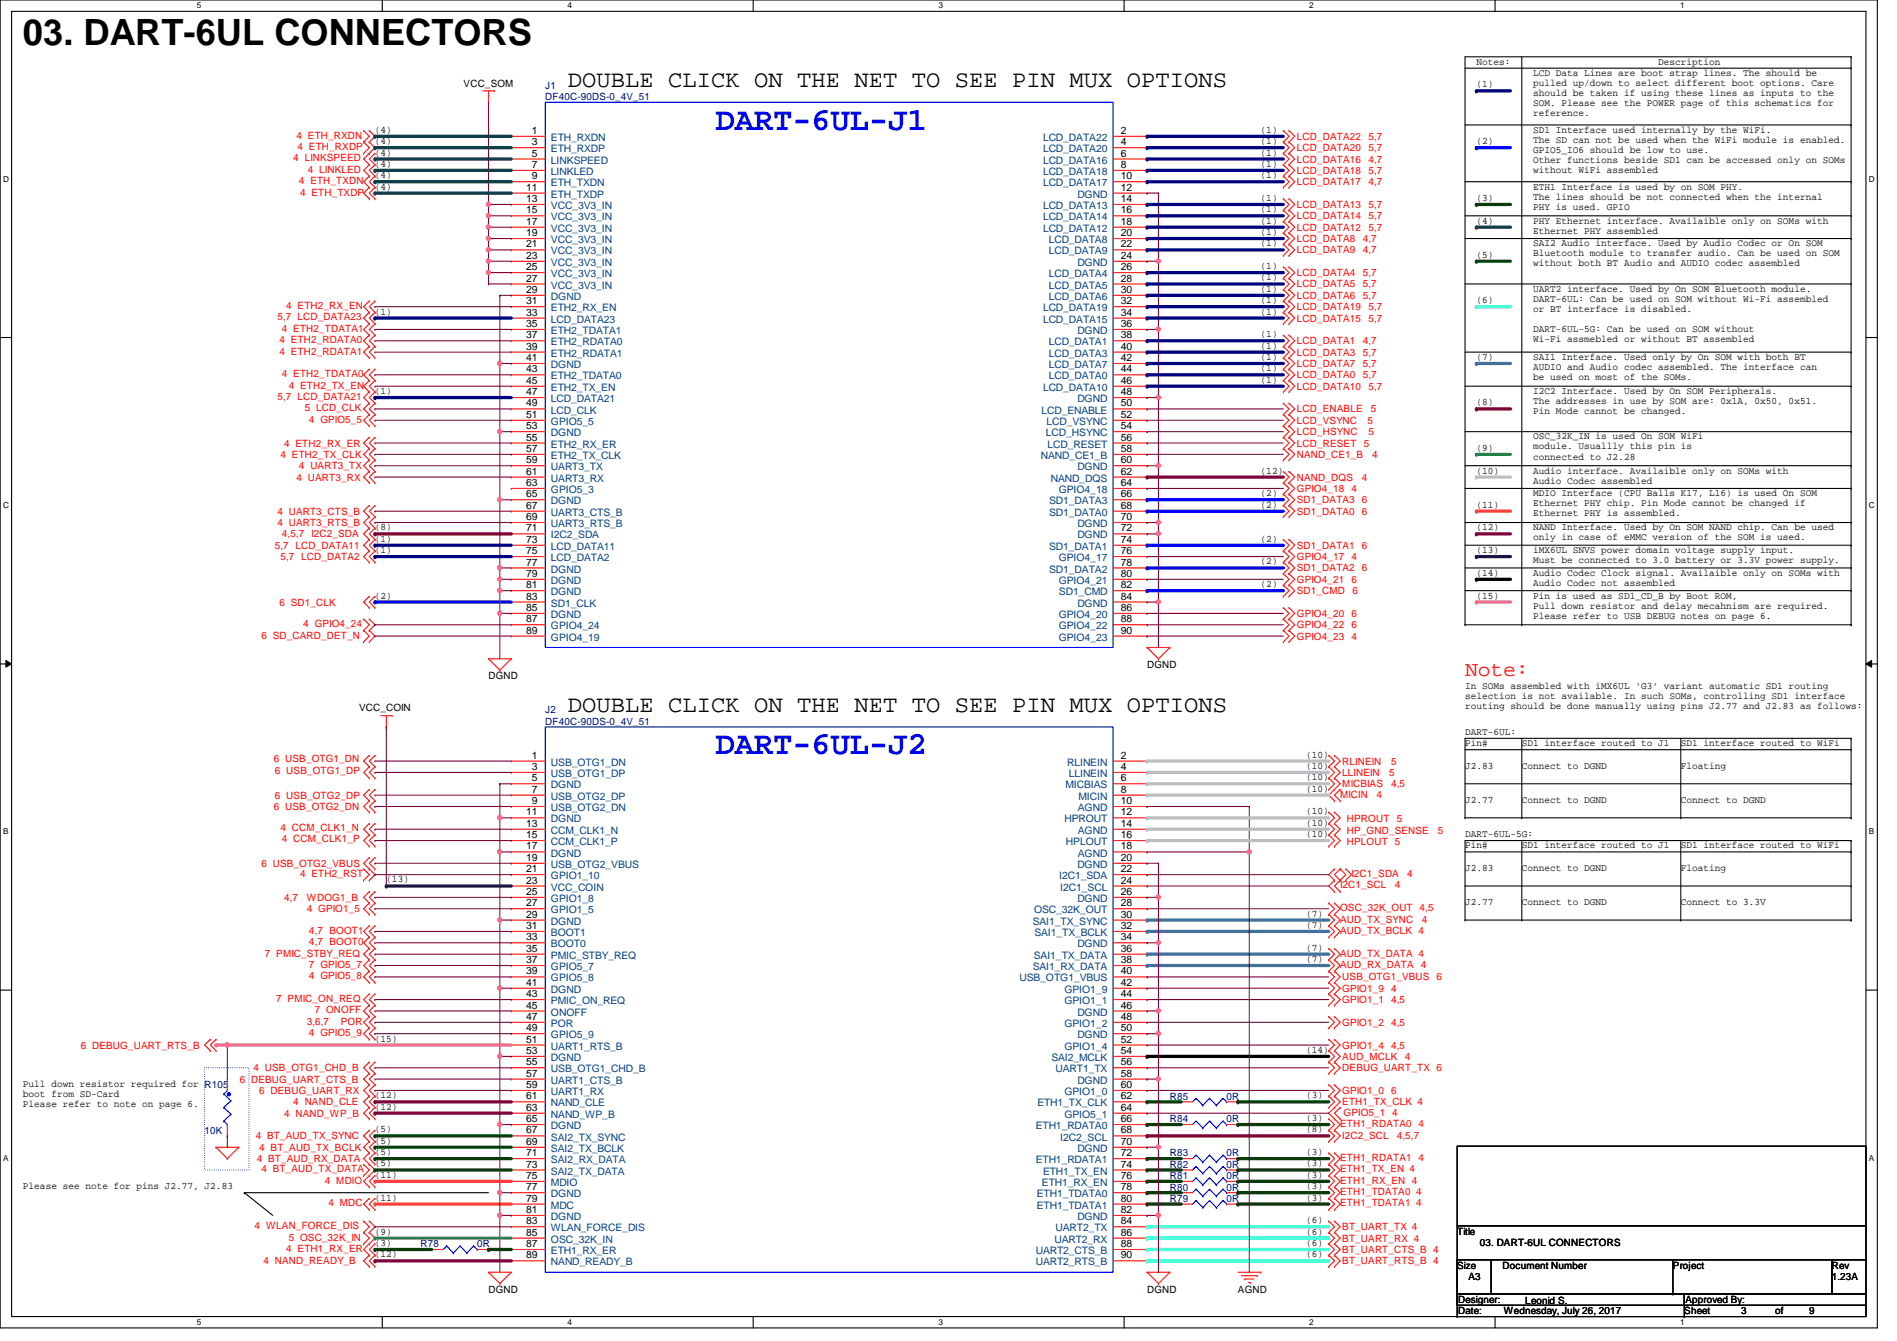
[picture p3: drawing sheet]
<svg xmlns="http://www.w3.org/2000/svg" width="297mm" height="210mm" viewBox="0 0 297 210" stroke-linecap="round" stroke-linejoin="round" font-family="sans-serif">
<defs><g id="words">
<text font-size="5.7" x="3.6" y="7.1">03. DART-6UL CONNECTORS</text>
<g font-size="5.1" fill="#00f">
<text x="112.1" y="20.3">DART-6UL-J1</text>
<text x="112.1" y="118.1">DART-6UL-J2</text>
</g>
<g font-size="3.7">
<text x="88.9" y="13.7">DOUBLE CLICK ON THE NET TO SEE PIN MUX OPTIONS</text>
<text x="88.9" y="111.5">DOUBLE CLICK ON THE NET TO SEE PIN MUX OPTIONS</text>
</g>
<text font-size="3.3" fill="#f00" x="229.4" y="105.8">Note:</text>
<g font-size="1.6">
<text x="231.2" y="10.1">Notes:</text>
<text x="240.1" y="11.9">LCD Data Lines are boot strap lines. The should be</text>
<text x="259.6" y="10.1">Description</text>
<text x="72.6" y="13.5">VCC_SOM</text>
<text x="231.2" y="13.7">(1)</text>
<text x="240.1" y="13.5">pulled up/down to select different boot options. Care</text>
<text x="240.1" y="15">should be taken if using these lines as inputs to the</text>
<text x="240.1" y="16.6">SOM. Please see the POWER page of this schematics for</text>
<text x="58.7" y="20.8">(4)</text>
<text x="58.7" y="22.6">(4)</text>
<text x="83.3" y="21">1</text>
<text x="83.3" y="22.7">3</text>
<text x="175.5" y="21">2</text>
<text x="175.5" y="22.7">4</text>
<text x="197.4" y="20.8">(1)</text>
<text x="197.4" y="22.6">(1)</text>
<text x="231.2" y="22.6">(2)</text>
<text x="240.1" y="18.2">reference.</text>
<text x="240.1" y="20.8">SD1 Interface used internally by the WiFi.</text>
<text x="240.1" y="22.4">The SD can not be used when the WiFi module is enabled.</text>
<text x="240.1" y="23.9">GPIO5_IO6 should be low to use.</text>
<text x="58.7" y="24.3">(4)</text>
<text x="58.7" y="26.1">(4)</text>
<text x="58.7" y="27.9">(4)</text>
<text x="58.7" y="29.7">(4)</text>
<text x="82.4" y="29.8">11</text>
<text x="83.3" y="24.5">5</text>
<text x="83.3" y="26.3">7</text>
<text x="83.3" y="28.1">9</text>
<text x="175.5" y="24.5">6</text>
<text x="175.5" y="26.3">8</text>
<text x="175.5" y="28.1">10</text>
<text x="175.5" y="29.8">12</text>
<text x="197.4" y="24.3">(1)</text>
<text x="197.4" y="26.1">(1)</text>
<text x="197.4" y="27.9">(1)</text>
<text x="240.1" y="25.5">Other functions beside SD1 can be accessed only on SOMs</text>
<text x="240.1" y="27.1">without WiFi assembled</text>
<text x="240.1" y="29.7">ETH1 Interface is used by on SOM PHY.</text>
<text x="82.4" y="31.6">13</text>
<text x="82.4" y="33.4">15</text>
<text x="82.4" y="35.2">17</text>
<text x="175.5" y="31.6">14</text>
<text x="175.5" y="33.4">16</text>
<text x="175.5" y="35.2">18</text>
<text x="197.4" y="31.5">(1)</text>
<text x="197.4" y="33.2">(1)</text>
<text x="197.4" y="35">(1)</text>
<text x="231.2" y="31.5">(3)</text>
<text x="231.2" y="35">(4)</text>
<text x="240.1" y="31.2">The lines should be not connected when the internal</text>
<text x="240.1" y="32.8">PHY is used. GPIO</text>
<text x="240.1" y="35">PHY Ethernet interface. Availaible only on SOMs with</text>
<text x="82.4" y="37">19</text>
<text x="82.4" y="38.7">21</text>
<text x="82.4" y="40.5">23</text>
<text x="175.5" y="37">20</text>
<text x="175.5" y="38.7">22</text>
<text x="175.5" y="40.5">24</text>
<text x="197.4" y="36.8">(1)</text>
<text x="197.4" y="38.6">(1)</text>
<text x="231.2" y="40.3">(5)</text>
<text x="240.1" y="36.6">Ethernet PHY assembled</text>
<text x="240.1" y="38.6">SAI2 Audio interface. Used by Audio Codec or On SOM</text>
<text x="240.1" y="40.1">Bluetooth module to transfer audio. Can be used on SOM</text>
<text x="240.1" y="41.7">without both BT Audio and AUDIO codec assembled</text>
<text x="82.4" y="42.3">25</text>
<text x="82.4" y="44.1">27</text>
<text x="82.4" y="45.8">29</text>
<text x="82.4" y="47.6">31</text>
<text x="175.5" y="42.3">26</text>
<text x="175.5" y="44.1">28</text>
<text x="175.5" y="45.8">30</text>
<text x="175.5" y="47.6">32</text>
<text x="197.4" y="42.1">(1)</text>
<text x="197.4" y="43.9">(1)</text>
<text x="197.4" y="45.7">(1)</text>
<text x="197.4" y="47.5">(1)</text>
<text x="231.2" y="47.5">(6)</text>
<text x="240.1" y="45.7">UART2 interface. Used by On SOM Bluetooth module.</text>
<text x="240.1" y="47.2">DART-6UL: Can be used on SOM without Wi-Fi assembled</text>
<text x="58.7" y="49.2">(1)</text>
<text x="82.4" y="49.4">33</text>
<text x="82.4" y="51.2">35</text>
<text x="82.4" y="53">37</text>
<text x="175.5" y="49.4">34</text>
<text x="175.5" y="51.2">36</text>
<text x="175.5" y="53">38</text>
<text x="197.4" y="49.2">(1)</text>
<text x="197.4" y="52.8">(1)</text>
<text x="240.1" y="48.8">or BT interface is disabled.</text>
<text x="240.1" y="51.9">DART-6UL-5G: Can be used on SOM without</text>
<text x="240.1" y="53.5">Wi-Fi assmebled or without BT assembled</text>
<text x="82.4" y="54.7">39</text>
<text x="82.4" y="56.5">41</text>
<text x="82.4" y="58.3">43</text>
<text x="175.5" y="54.7">40</text>
<text x="175.5" y="56.5">42</text>
<text x="175.5" y="58.3">44</text>
<text x="197.4" y="54.6">(1)</text>
<text x="197.4" y="56.3">(1)</text>
<text x="197.4" y="58.1">(1)</text>
<text x="197.4" y="59.9">(1)</text>
<text x="231.2" y="56.3">(7)</text>
<text x="240.1" y="57.9">AUDIO and Audio codec assembled. The interface can</text>
<text x="240.1" y="59.5">be used on most of the SOMs.</text>
<text x="240.1" y="56.3">SAI1 Interface. Used only by On SOM with both BT</text>
<text x="58.7" y="61.7">(1)</text>
<text x="82.4" y="60.1">45</text>
<text x="82.4" y="61.8">47</text>
<text x="82.4" y="63.6">49</text>
<text x="82.4" y="65.4">51</text>
<text x="175.5" y="60.1">46</text>
<text x="175.5" y="61.8">48</text>
<text x="175.5" y="63.6">50</text>
<text x="175.5" y="65.4">52</text>
<text x="231.2" y="63.5">(8)</text>
<text x="240.1" y="61.7">I2C2 Interface. Used by On SOM Peripherals.</text>
<text x="240.1" y="63.2">The addresses in use by SOM are: 0x1A, 0x50, 0x51.</text>
<text x="240.1" y="64.8">Pin Mode cannot be changed.</text>
<text x="82.4" y="67.2">53</text>
<text x="82.4" y="69">55</text>
<text x="82.4" y="70.7">57</text>
<text x="175.5" y="67.2">54</text>
<text x="175.5" y="69">56</text>
<text x="175.5" y="70.7">58</text>
<text x="231.2" y="70.6">(9)</text>
<text x="240.1" y="68.8">OSC_32K_IN is used On SOM WiFi</text>
<text x="240.1" y="70.4">module. Usuallly this pin is</text>
<text x="240.1" y="71.9">connected to J2.28</text>
<text x="82.4" y="72.5">59</text>
<text x="82.4" y="74.3">61</text>
<text x="82.4" y="76.1">63</text>
<text x="82.4" y="77.9">65</text>
<text x="175.5" y="72.5">60</text>
<text x="175.5" y="74.3">62</text>
<text x="175.5" y="76.1">64</text>
<text x="175.5" y="77.9">66</text>
<text x="197.4" y="74.1">(12)</text>
<text x="197.4" y="77.7">(2)</text>
<text x="231.2" y="74.1">(10)</text>
<text x="240.1" y="75.7">Audio Codec assembled</text>
<text x="240.1" y="77.7">MDIO Interface (CPU Balls K17, L16) is used On SOM</text>
<text x="240.1" y="74.1">Audio interface. Availaible only on SOMs with</text>
<text x="58.7" y="83">(8)</text>
<text x="82.4" y="79.6">67</text>
<text x="82.4" y="81.4">69</text>
<text x="82.4" y="83.2">71</text>
<text x="175.5" y="79.6">68</text>
<text x="175.5" y="81.4">70</text>
<text x="175.5" y="83.2">72</text>
<text x="197.4" y="79.5">(2)</text>
<text x="231.2" y="83">(12)</text>
<text x="231.2" y="79.5">(11)</text>
<text x="240.1" y="83">NAND Interface. Used by On SOM NAND chip. Can be used</text>
<text x="240.1" y="79.2">Ethernet PHY chip. Pin Mode cannot be changed if</text>
<text x="240.1" y="80.8">Ethernet PHY is assembled.</text>
<text x="58.7" y="84.8">(1)</text>
<text x="58.7" y="86.6">(1)</text>
<text x="82.4" y="85">73</text>
<text x="82.4" y="86.7">75</text>
<text x="82.4" y="88.5">77</text>
<text x="175.5" y="85">74</text>
<text x="175.5" y="86.7">76</text>
<text x="175.5" y="88.5">78</text>
<text x="197.4" y="84.8">(2)</text>
<text x="197.4" y="88.3">(2)</text>
<text x="231.2" y="86.6">(13)</text>
<text x="240.1" y="84.6">only in case of eMMC version of the SOM is used.</text>
<text x="240.1" y="88.1">Must be connected to 3.0 battery or 3.3V power supply.</text>
<text x="240.1" y="86.6">iMX6UL SNVS power domain voltage supply input.</text>
<text x="58.7" y="93.7">(2)</text>
<text x="82.4" y="90.3">79</text>
<text x="82.4" y="92.1">81</text>
<text x="82.4" y="93.9">83</text>
<text x="82.4" y="95.6">85</text>
<text x="175.5" y="90.3">80</text>
<text x="175.5" y="92.1">82</text>
<text x="175.5" y="93.9">84</text>
<text x="175.5" y="95.6">86</text>
<text x="197.4" y="91.9">(2)</text>
<text x="231.2" y="93.7">(15)</text>
<text x="231.2" y="90.1">(14)</text>
<text x="240.1" y="91.7">Audio Codec not assembled</text>
<text x="240.1" y="93.7">Pin is used as SD1_CD_B by Boot ROM,</text>
<text x="240.1" y="95.2">Pull down resistor and delay mecahnism are required.</text>
<text x="240.1" y="90.1">Audio Codec Clock signal. Availaible only on SOMs with</text>
<text x="82.4" y="97.4">87</text>
<text x="82.4" y="99.2">89</text>
<text x="175.5" y="97.4">88</text>
<text x="175.5" y="99.2">90</text>
<text x="240.1" y="96.8">Please refer to USB DEBUG notes on page 6.</text>
<text x="76.5" y="106.3">DGND</text>
<text x="179.6" y="104.6">DGND</text>
<text x="229.4" y="107.9">In SOMs assembled with iMX6UL ‘G3’ variant automatic SD1 routing</text>
<text x="56.2" y="111.3">VCC_COIN</text>
<text x="229.4" y="109.5">selection is not available. In such SOMs, controlling SD1 interface</text>
<text x="229.4" y="111">routing should be done manually using pins J2.77 and J2.83 as follows:</text>
<text x="83.3" y="118.7">1</text>
<text x="175.5" y="118.7">2</text>
<text x="204.5" y="118.6">(10)</text>
<text x="229.4" y="116.8">Pin#</text>
<text x="229.4" y="115">DART-6UL:</text>
<text x="238.3" y="116.8">SD1 interface routed to J1</text>
<text x="263.2" y="116.8">SD1 interface routed to WiFi</text>
<text x="83.3" y="120.5">3</text>
<text x="83.3" y="122.3">5</text>
<text x="83.3" y="124.1">7</text>
<text x="83.3" y="125.9">9</text>
<text x="175.5" y="125.9">10</text>
<text x="175.5" y="124.1">8</text>
<text x="175.5" y="122.3">6</text>
<text x="175.5" y="120.5">4</text>
<text x="204.5" y="123.9">(10)</text>
<text x="204.5" y="120.4">(10)</text>
<text x="204.5" y="122.1">(10)</text>
<text x="229.4" y="120.4">J2.83</text>
<text x="229.4" y="125.7">J2.77</text>
<text x="238.3" y="120.4">Connect to DGND</text>
<text x="238.3" y="125.7">Connect to DGND</text>
<text x="263.2" y="120.4">Floating</text>
<text x="263.2" y="125.7">Connect to DGND</text>
<text x="82.4" y="127.6">11</text>
<text x="82.4" y="129.4">13</text>
<text x="82.4" y="131.2">15</text>
<text x="175.5" y="131.2">16</text>
<text x="175.5" y="129.4">14</text>
<text x="175.5" y="127.6">12</text>
<text x="204.5" y="127.5">(10)</text>
<text x="204.5" y="129.2">(10)</text>
<text x="204.5" y="131">(10)</text>
<text x="229.4" y="131">DART-6UL-5G:</text>
<text x="82.4" y="133">17</text>
<text x="82.4" y="134.7">19</text>
<text x="82.4" y="136.5">21</text>
<text x="175.5" y="136.5">22</text>
<text x="175.5" y="134.7">20</text>
<text x="175.5" y="133">18</text>
<text x="229.4" y="132.8">Pin#</text>
<text x="229.4" y="136.4">J2.83</text>
<text x="238.3" y="132.8">SD1 interface routed to J1</text>
<text x="238.3" y="136.4">Connect to DGND</text>
<text x="263.2" y="136.4">Floating</text>
<text x="263.2" y="132.8">SD1 interface routed to WiFi</text>
<text x="60.5" y="138.1">(13)</text>
<text x="82.4" y="138.3">23</text>
<text x="82.4" y="140.1">25</text>
<text x="82.4" y="141.9">27</text>
<text x="82.4" y="143.6">29</text>
<text x="175.5" y="143.6">30</text>
<text x="175.5" y="141.9">28</text>
<text x="175.5" y="140.1">26</text>
<text x="175.5" y="138.3">24</text>
<text x="204.5" y="143.5">(7)</text>
<text x="229.4" y="141.7">J2.77</text>
<text x="238.3" y="141.7">Connect to DGND</text>
<text x="263.2" y="141.7">Connect to 3.3V</text>
<text x="82.4" y="145.4">31</text>
<text x="82.4" y="147.2">33</text>
<text x="82.4" y="149">35</text>
<text x="175.5" y="149">36</text>
<text x="175.5" y="147.2">34</text>
<text x="175.5" y="145.4">32</text>
<text x="204.5" y="145.2">(7)</text>
<text x="204.5" y="148.8">(7)</text>
<text x="82.4" y="150.7">37</text>
<text x="82.4" y="152.5">39</text>
<text x="82.4" y="154.3">41</text>
<text x="175.5" y="154.3">42</text>
<text x="175.5" y="152.5">40</text>
<text x="175.5" y="150.7">38</text>
<text x="204.5" y="150.6">(7)</text>
<text x="82.4" y="156.1">43</text>
<text x="82.4" y="157.9">45</text>
<text x="82.4" y="159.6">47</text>
<text x="82.4" y="161.4">49</text>
<text x="175.5" y="161.4">50</text>
<text x="175.5" y="159.6">48</text>
<text x="175.5" y="157.9">46</text>
<text x="175.5" y="156.1">44</text>
<text x="58.7" y="163">(15)</text>
<text x="82.4" y="163.2">51</text>
<text x="82.4" y="165">53</text>
<text x="82.4" y="166.8">55</text>
<text x="175.5" y="166.8">56</text>
<text x="175.5" y="165">54</text>
<text x="175.5" y="163.2">52</text>
<text x="204.5" y="164.8">(14)</text>
<text x="3.6" y="170.1">Pull down resistor required for R105</text>
<text x="3.6" y="171.7">boot from SD-Card</text>
<text x="3.6" y="173.3">Please refer to note on page 6.</text>
<text x="58.7" y="171.9">(12)</text>
<text x="58.7" y="173.7">(12)</text>
<text x="82.4" y="168.5">57</text>
<text x="82.4" y="170.3">59</text>
<text x="82.4" y="172.1">61</text>
<text x="82.4" y="173.9">63</text>
<text x="175.5" y="173.9">64</text>
<text x="175.5" y="172.1">62</text>
<text x="175.5" y="170.3">60</text>
<text x="175.5" y="168.5">58</text>
<text x="204.5" y="171.9">(3)</text>
<text x="58.7" y="177.2">(5)</text>
<text x="58.7" y="179">(5)</text>
<text x="82.4" y="175.6">65</text>
<text x="82.4" y="177.4">67</text>
<text x="82.4" y="179.2">69</text>
<text x="175.5" y="179.2">70</text>
<text x="175.5" y="177.4">68</text>
<text x="175.5" y="175.6">66</text>
<text x="204.5" y="175.5">(3)</text>
<text x="204.5" y="177.2">(8)</text>
<text x="58.7" y="184.4">(11)</text>
<text x="58.7" y="180.8">(5)</text>
<text x="58.7" y="182.6">(5)</text>
<text x="82.4" y="181">71</text>
<text x="82.4" y="182.8">73</text>
<text x="82.4" y="184.5">75</text>
<text x="175.5" y="184.5">76</text>
<text x="175.5" y="182.8">74</text>
<text x="175.5" y="181">72</text>
<text x="204.5" y="180.8">(3)</text>
<text x="204.5" y="182.6">(3)</text>
<text x="204.5" y="184.4">(3)</text>
<text x="3.6" y="186.1">Please see note for pins J2.77, J2.83</text>
<text x="58.7" y="187.9">(11)</text>
<text x="82.4" y="186.3">77</text>
<text x="82.4" y="188.1">79</text>
<text x="82.4" y="189.9">81</text>
<text x="82.4" y="191.6">83</text>
<text x="175.5" y="191.6">84</text>
<text x="175.5" y="189.9">82</text>
<text x="175.5" y="188.1">80</text>
<text x="175.5" y="186.3">78</text>
<text x="204.5" y="187.9">(3)</text>
<text x="204.5" y="186.1">(3)</text>
<text x="204.5" y="191.5">(6)</text>
<text x="58.7" y="196.8">(12)</text>
<text x="58.7" y="195">(3)</text>
<text x="58.7" y="193.3">(9)</text>
<text x="82.4" y="193.4">85</text>
<text x="82.4" y="195.2">87</text>
<text x="82.4" y="197">89</text>
<text x="175.5" y="197">90</text>
<text x="175.5" y="195.2">88</text>
<text x="175.5" y="193.4">86</text>
<text x="204.5" y="193.3">(6)</text>
<text x="204.5" y="195">(6)</text>
<text x="204.5" y="196.8">(6)</text>
<text x="228.2" y="193.3">Title</text>
<text x="231.7" y="195.1">03. DART-6UL CONNECTORS</text>
<text x="76.5" y="202.4">DGND</text>
<text x="179.6" y="202.4">DGND</text>
<text x="193.8" y="202.4">AGND</text>
<text x="228.2" y="198.6">Size</text>
<text x="228.3" y="204">Designer:</text>
<text x="230" y="200.4">A3</text>
<text x="235.3" y="198.6">Document Number</text>
<text x="262" y="198.6">Project</text>
<text x="263.9" y="204">Approved By:</text>
<text x="286.8" y="198.6">Rev</text>
<text x="286.8" y="200.4">1.23A</text>
<text x="228.3" y="205.7">Date:</text>
<text x="235.5" y="205.7">Wednesday, July 26, 2017</text>
<text x="238.8" y="204.1">Leonid S.</text>
<text x="263.7" y="205.7">Sheet</text>
<text x="272.6" y="205.7">3</text>
<text x="278" y="205.7">of</text>
<text x="283.3" y="205.7">9</text>
</g>
<g font-size="1.6" fill="#000080">
<text x="85.4" y="13.9">J1</text>
<text x="85.4" y="15.7">DF40C-90DS-0_4V_51</text>
<text x="85.4" y="111.7">J2</text>
<text x="85.4" y="113.5">DF40C-90DS-0_4V_51</text>
<text x="183.2" y="172.1">R85</text>
<text x="192.1" y="172.1">0R</text>
<text x="32" y="177.5">10K</text>
<text x="183.2" y="175.7">R84</text>
<text x="192.1" y="175.7">0R</text>
<text x="183.2" y="184.6">R81</text>
<text x="183.2" y="182.8">R82</text>
<text x="183.2" y="181">R83</text>
<text x="192.1" y="184.6">0R</text>
<text x="192.1" y="182.8">0R</text>
<text x="192.1" y="181">0R</text>
<text x="183.2" y="186.4">R80</text>
<text x="183.2" y="188.1">R79</text>
<text x="192.1" y="186.4">0R</text>
<text x="192.1" y="188.1">0R</text>
<text x="65.8" y="195.2">R78</text>
<text x="74.7" y="195.2">0R</text>
</g>
<g font-size="1.6" fill="#f00">
<text x="46.4" y="21.7">4 ETH_RXDN</text>
<text x="46.6" y="23.5">4 ETH_RXDP</text>
<text x="203.1" y="21.9">LCD_DATA22</text>
<text x="203.1" y="23.7">LCD_DATA20</text>
<text x="214.3" y="21.9">5,7</text>
<text x="214.3" y="23.7">5,7</text>
<text x="45.9" y="25.3">4 LINKSPEED</text>
<text x="46.8" y="28.8">4 ETH_TXDN</text>
<text x="48.2" y="27.1">4 LINKLED</text>
<text x="203.1" y="29">LCD_DATA17</text>
<text x="203.1" y="25.4">LCD_DATA16</text>
<text x="203.1" y="27.2">LCD_DATA18</text>
<text x="214.3" y="29">4,7</text>
<text x="214.3" y="25.4">4,7</text>
<text x="214.3" y="27.2">5,7</text>
<text x="47" y="30.6">4 ETH_TXDP</text>
<text x="203.1" y="32.6">LCD_DATA13</text>
<text x="203.1" y="34.3">LCD_DATA14</text>
<text x="214.3" y="32.6">5,7</text>
<text x="214.3" y="34.3">5,7</text>
<text x="203.1" y="39.7">LCD_DATA9</text>
<text x="203.1" y="37.9">LCD_DATA8</text>
<text x="203.1" y="36.1">LCD_DATA12</text>
<text x="213.4" y="39.7">4,7</text>
<text x="213.4" y="37.9">4,7</text>
<text x="214.3" y="36.1">5,7</text>
<text x="203.1" y="45">LCD_DATA5</text>
<text x="203.1" y="43.2">LCD_DATA4</text>
<text x="203.1" y="46.8">LCD_DATA6</text>
<text x="213.4" y="45">5,7</text>
<text x="213.4" y="43.2">5,7</text>
<text x="213.4" y="46.8">5,7</text>
<text x="43.4" y="50.2">5,7 LCD_DATA23</text>
<text x="43.8" y="53.7">4 ETH2_RDATA0</text>
<text x="44.2" y="51.9">4 ETH2_TDATA1</text>
<text x="44.8" y="48.4">4 ETH2_RX_EN</text>
<text x="203.1" y="53.9">LCD_DATA1</text>
<text x="203.1" y="50.3">LCD_DATA15</text>
<text x="203.1" y="48.6">LCD_DATA19</text>
<text x="213.4" y="53.9">4,7</text>
<text x="214.3" y="50.3">5,7</text>
<text x="214.3" y="48.6">5,7</text>
<text x="43.8" y="55.5">4 ETH2_RDATA1</text>
<text x="44.2" y="59.1">4 ETH2_TDATA0</text>
<text x="203.1" y="59.2">LCD_DATA0</text>
<text x="203.1" y="55.7">LCD_DATA3</text>
<text x="203.1" y="57.4">LCD_DATA7</text>
<text x="213.4" y="59.2">5,7</text>
<text x="213.4" y="55.7">5,7</text>
<text x="213.4" y="57.4">5,7</text>
<text x="43.4" y="62.6">5,7 LCD_DATA21</text>
<text x="45.2" y="60.8">4 ETH2_TX_EN</text>
<text x="47.7" y="64.4">5 LCD_CLK</text>
<text x="203.1" y="64.6">LCD_ENABLE</text>
<text x="203.1" y="61">LCD_DATA10</text>
<text x="214.3" y="61">5,7</text>
<text x="214.6" y="64.6">5</text>
<text x="43.9" y="71.7">4 ETH2_TX_CLK</text>
<text x="44.5" y="69.9">4 ETH2_RX_ER</text>
<text x="48.4" y="66.2">4 GPIO5_5</text>
<text x="203.1" y="69.9">LCD_RESET</text>
<text x="203.1" y="66.3">LCD_VSYNC</text>
<text x="203.1" y="68.1">LCD_HSYNC</text>
<text x="203.1" y="71.7">NAND_CE1_B</text>
<text x="213.6" y="69.9">5</text>
<text x="214.1" y="66.3">5</text>
<text x="214.3" y="68.1">5</text>
<text x="214.8" y="71.7">4</text>
<text x="46.4" y="75.2">4 UART3_RX</text>
<text x="46.8" y="73.4">4 UART3_TX</text>
<text x="203.1" y="77">GPIO4_18</text>
<text x="203.1" y="75.2">NAND_DQS</text>
<text x="211.6" y="77">4</text>
<text x="213.2" y="75.2">4</text>
<text x="43.4" y="80.6">4 UART3_CTS_B</text>
<text x="43.4" y="82.3">4 UART3_RTS_B</text>
<text x="203.1" y="78.8">SD1_DATA3 6</text>
<text x="203.1" y="80.6">SD1_DATA0 6</text>
<text x="43" y="85.9">5,7 LCD_DATA11</text>
<text x="43.9" y="87.7">5,7 LCD_DATA2</text>
<text x="44.2" y="84.1">4,5,7</text>
<text x="48.8" y="84.1">I2C2_SDA</text>
<text x="203.1" y="87.7">GPIO4_17</text>
<text x="203.1" y="85.9">SD1_DATA1 6</text>
<text x="203.1" y="89.5">SD1_DATA2 6</text>
<text x="211.6" y="87.7">4</text>
<text x="43.8" y="94.8">6 SD1_CLK</text>
<text x="203.1" y="91.2">GPIO4_21</text>
<text x="203.1" y="93">SD1_CMD</text>
<text x="211.6" y="91.2">6</text>
<text x="211.8" y="93">6</text>
<text x="40.9" y="99.9">6 SD_CARD_DET_N</text>
<text x="47.5" y="98.2">4 GPIO4_24</text>
<text x="203.1" y="96.6">GPIO4_20</text>
<text x="203.1" y="100.1">GPIO4_23</text>
<text x="203.1" y="98.3">GPIO4_22</text>
<text x="211.6" y="96.6">6</text>
<text x="211.6" y="100.1">4</text>
<text x="211.6" y="98.3">6</text>
<text x="42.9" y="119.3">6 USB_OTG1_DN</text>
<text x="210.2" y="119.7">RLINEIN</text>
<text x="217.8" y="119.7">5</text>
<text x="43" y="125">6 USB_OTG2_DP</text>
<text x="43" y="121.1">6 USB_OTG1_DP</text>
<text x="209.8" y="124.8">MICIN</text>
<text x="210.2" y="123.2">MICBIAS</text>
<text x="210.2" y="121.5">LLINEIN</text>
<text x="215.5" y="124.8">4</text>
<text x="217.5" y="121.5">5</text>
<text x="217.8" y="123.2">4,5</text>
<text x="42.9" y="126.8">6 USB_OTG2_DN</text>
<text x="43.9" y="130">4 CCM_CLK1_N</text>
<text x="44.2" y="131.8">4 CCM_CLK1_P</text>
<text x="210.9" y="128.7">HPROUT</text>
<text x="210.9" y="130.5">HP_GND_SENSE</text>
<text x="218.7" y="128.7">5</text>
<text x="225.1" y="130.5">5</text>
<text x="40.9" y="135.7">6 USB_OTG2_VBUS</text>
<text x="47" y="137.3">4 ETH2_RST</text>
<text x="210.9" y="132.3">HPLOUT 5</text>
<text x="211.6" y="137.3">I2C1_SDA</text>
<text x="220.3" y="137.3">4</text>
<text x="44.5" y="141">4,7</text>
<text x="48" y="141">WDOG1_B</text>
<text x="48" y="142.8">4 GPIO1_5</text>
<text x="209.8" y="142.6">OSC_32K_OUT 4,5</text>
<text x="209.8" y="139.1">I2C1_SCL</text>
<text x="218.4" y="139.1">4</text>
<text x="41.5" y="149.7">7 PMIC_STBY_REQ</text>
<text x="48.4" y="146.2">4,7 BOOT1</text>
<text x="48.4" y="148">4,7 BOOT0</text>
<text x="209.8" y="144.4">AUD_TX_SYNC</text>
<text x="209.8" y="146.2">AUD_TX_BCLK 4</text>
<text x="209.8" y="149.7">AUD_TX_DATA 4</text>
<text x="222.6" y="144.4">4</text>
<text x="48.4" y="153.3">4 GPIO5_8</text>
<text x="48.4" y="151.5">7 GPIO5_7</text>
<text x="209.8" y="151.5">AUD_RX_DATA 4</text>
<text x="210.2" y="153.5">USB_OTG1_VBUS</text>
<text x="210.2" y="155.2">GPIO1_9</text>
<text x="217.8" y="155.2">4</text>
<text x="225" y="153.5">6</text>
<text x="43.3" y="156.8">7 PMIC_ON_REQ</text>
<text x="48" y="160.4">3,6,7</text>
<text x="49.3" y="158.6">7 ONOFF</text>
<text x="53.4" y="160.4">POR</text>
<text x="210.2" y="157">GPIO1_1</text>
<text x="210.2" y="160.6">GPIO1_2</text>
<text x="217.8" y="157">4,5</text>
<text x="217.8" y="160.6">4,5</text>
<text x="12.7" y="164.1">6 DEBUG_UART_RTS_B</text>
<text x="39.7" y="167.7">4 USB_OTG1_CHD_B</text>
<text x="48.4" y="162.2">4 GPIO5_9</text>
<text x="210.2" y="164.1">GPIO1_4</text>
<text x="210.2" y="167.7">DEBUG_UART_TX 6</text>
<text x="210.2" y="165.9">AUD_MCLK</text>
<text x="217.8" y="164.1">4,5</text>
<text x="220" y="165.9">4</text>
<text x="37.5" y="169.5">6</text>
<text x="39.3" y="169.5">DEBUG_UART_CTS_B</text>
<text x="40.6" y="171.2">6 DEBUG_UART_RX</text>
<text x="45.9" y="173">4 NAND_CLE</text>
<text x="210.2" y="171.2">GPIO1_0</text>
<text x="210.2" y="173">ETH1_TX_CLK 4</text>
<text x="217.8" y="171.2">6</text>
<text x="40" y="178.4">4 BT_AUD_TX_SYNC</text>
<text x="44.5" y="174.8">4 NAND_WP_B</text>
<text x="209.8" y="176.4">ETH1_RDATA0 4</text>
<text x="210.2" y="178.4">I2C2_SCL</text>
<text x="210.4" y="174.6">GPIO5_1 4</text>
<text x="218.7" y="178.4">4,5,7</text>
<text x="40.2" y="181.9">4 BT_AUD_RX_DATA</text>
<text x="40.6" y="180.1">4 BT_AUD_TX_BCLK</text>
<text x="40.9" y="183.5">4 BT_AUD_TX_DATA</text>
<text x="50.9" y="185.3">4 MDIO</text>
<text x="209.8" y="181.7">ETH1_RDATA1 4</text>
<text x="209.8" y="185.3">ETH1_RX_EN 4</text>
<text x="209.8" y="183.5">ETH1_TX_EN 4</text>
<text x="51.4" y="188.8">4 MDC</text>
<text x="209.8" y="187.1">ETH1_TDATA0 4</text>
<text x="209.8" y="188.8">ETH1_TDATA1 4</text>
<text x="39.9" y="192.4">4 WLAN_FORCE_DIS</text>
<text x="41.3" y="197.9">4 NAND_READY_B</text>
<text x="44.8" y="196">4 ETH1_RX_ER</text>
<text x="45.2" y="194.2">5 OSC_32K_IN</text>
<text x="210.2" y="197.9">BT_UART_RTS_B 4</text>
<text x="210.2" y="196.1">BT_UART_CTS_B 4</text>
<text x="210.2" y="192.6">BT_UART_TX 4</text>
<text x="210.2" y="194.4">BT_UART_RX 4</text>
</g>
<g font-size="1.6" fill="#004080">
<text x="86.3" y="22.1">ETH_RXDN</text>
<text x="86.3" y="23.8">ETH_RXDP</text>
<text x="163.3" y="22.1">LCD_DATA22</text>
<text x="163.3" y="23.8">LCD_DATA20</text>
<text x="86.3" y="25.6">LINKSPEED</text>
<text x="86.3" y="27.4">LINKLED</text>
<text x="86.3" y="29.2">ETH_TXDN</text>
<text x="163.3" y="25.6">LCD_DATA16</text>
<text x="163.3" y="27.4">LCD_DATA18</text>
<text x="163.3" y="29.2">LCD_DATA17</text>
<text x="86.3" y="30.9">ETH_TXDP</text>
<text x="86.3" y="32.7">VCC_3V3_IN</text>
<text x="86.3" y="34.5">VCC_3V3_IN</text>
<text x="163.3" y="32.7">LCD_DATA13</text>
<text x="163.3" y="34.5">LCD_DATA14</text>
<text x="168.7" y="30.9">DGND</text>
<text x="86.3" y="36.3">VCC_3V3_IN</text>
<text x="86.3" y="38.1">VCC_3V3_IN</text>
<text x="86.3" y="39.8">VCC_3V3_IN</text>
<text x="86.3" y="41.6">VCC_3V3_IN</text>
<text x="163.3" y="36.3">LCD_DATA12</text>
<text x="164.2" y="38.1">LCD_DATA8</text>
<text x="164.2" y="39.8">LCD_DATA9</text>
<text x="168.7" y="41.6">DGND</text>
<text x="86.3" y="43.4">VCC_3V3_IN</text>
<text x="86.3" y="45.2">VCC_3V3_IN</text>
<text x="86.3" y="46.9">DGND</text>
<text x="164.2" y="43.4">LCD_DATA4</text>
<text x="164.2" y="45.2">LCD_DATA5</text>
<text x="164.2" y="46.9">LCD_DATA6</text>
<text x="86.3" y="48.7">ETH2_RX_EN</text>
<text x="86.3" y="50.5">LCD_DATA23</text>
<text x="86.3" y="52.3">ETH2_TDATA1</text>
<text x="163.3" y="48.7">LCD_DATA19</text>
<text x="163.3" y="50.5">LCD_DATA15</text>
<text x="168.7" y="52.3">DGND</text>
<text x="86.3" y="54.1">ETH2_RDATA0</text>
<text x="86.3" y="55.8">ETH2_RDATA1</text>
<text x="86.3" y="57.6">DGND</text>
<text x="86.3" y="59.4">ETH2_TDATA0</text>
<text x="164.2" y="54.1">LCD_DATA1</text>
<text x="164.2" y="55.8">LCD_DATA3</text>
<text x="164.2" y="57.6">LCD_DATA7</text>
<text x="164.2" y="59.4">LCD_DATA0</text>
<text x="86.3" y="61.2">ETH2_TX_EN</text>
<text x="86.3" y="62.9">LCD_DATA21</text>
<text x="86.3" y="64.7">LCD_CLK</text>
<text x="163.1" y="64.7">LCD_ENABLE</text>
<text x="163.3" y="61.2">LCD_DATA10</text>
<text x="168.7" y="62.9">DGND</text>
<text x="86.3" y="66.5">GPIO5_5</text>
<text x="86.3" y="68.3">DGND</text>
<text x="86.3" y="70.1">ETH2_RX_ER</text>
<text x="86.3" y="71.8">ETH2_TX_CLK</text>
<text x="163" y="71.8">NAND_CE1_B</text>
<text x="163.8" y="68.3">LCD_HSYNC</text>
<text x="163.9" y="66.5">LCD_VSYNC</text>
<text x="164" y="70.1">LCD_RESET</text>
<text x="86.3" y="73.6">UART3_TX</text>
<text x="86.3" y="75.4">UART3_RX</text>
<text x="86.3" y="77.2">GPIO5_3</text>
<text x="164.5" y="75.4">NAND_DQS</text>
<text x="165.8" y="77.2">GPIO4_18</text>
<text x="168.7" y="73.6">DGND</text>
<text x="86.3" y="79">DGND</text>
<text x="86.3" y="80.7">UART3_CTS_B</text>
<text x="86.3" y="82.5">UART3_RTS_B</text>
<text x="164.3" y="79">SD1_DATA3</text>
<text x="164.3" y="80.7">SD1_DATA0</text>
<text x="168.7" y="82.5">DGND</text>
<text x="86.3" y="84.3">I2C2_SDA</text>
<text x="86.3" y="86.1">LCD_DATA11</text>
<text x="86.3" y="87.8">LCD_DATA2</text>
<text x="86.3" y="89.6">DGND</text>
<text x="164.3" y="86.1">SD1_DATA1</text>
<text x="164.3" y="89.6">SD1_DATA2</text>
<text x="165.8" y="87.8">GPIO4_17</text>
<text x="168.7" y="84.3">DGND</text>
<text x="86.3" y="91.4">DGND</text>
<text x="86.3" y="93.2">DGND</text>
<text x="86.3" y="95">SD1_CLK</text>
<text x="165.8" y="91.4">GPIO4_21</text>
<text x="165.8" y="93.2">SD1_CMD</text>
<text x="168.7" y="95">DGND</text>
<text x="86.3" y="96.7">DGND</text>
<text x="86.3" y="98.5">GPIO4_24</text>
<text x="86.3" y="100.3">GPIO4_19</text>
<text x="165.8" y="96.7">GPIO4_20</text>
<text x="165.8" y="98.5">GPIO4_22</text>
<text x="165.8" y="100.3">GPIO4_23</text>
<text x="86.3" y="119.8">USB_OTG1_DN</text>
<text x="167.1" y="119.8">RLINEIN</text>
<text x="86.3" y="121.6">USB_OTG1_DP</text>
<text x="86.3" y="123.4">DGND</text>
<text x="86.3" y="125.2">USB_OTG2_DP</text>
<text x="166.8" y="123.4">MICBIAS</text>
<text x="167.3" y="121.6">LLINEIN</text>
<text x="168.9" y="125.2">MICIN</text>
<text x="86.3" y="127">USB_OTG2_DN</text>
<text x="86.3" y="128.7">DGND</text>
<text x="86.3" y="130.5">CCM_CLK1_N</text>
<text x="166.7" y="128.7">HPROUT</text>
<text x="168.8" y="130.5">AGND</text>
<text x="168.8" y="127">AGND</text>
<text x="86.3" y="132.3">CCM_CLK1_P</text>
<text x="86.3" y="134.1">DGND</text>
<text x="86.3" y="135.8">USB_OTG2_VBUS</text>
<text x="86.3" y="137.6">GPIO1_10</text>
<text x="165.9" y="137.6">I2C1_SDA</text>
<text x="166.9" y="132.3">HPLOUT</text>
<text x="168.7" y="135.8">DGND</text>
<text x="168.8" y="134.1">AGND</text>
<text x="86.3" y="139.4">VCC_COIN</text>
<text x="86.3" y="141.2">GPIO1_8</text>
<text x="86.3" y="143">GPIO1_5</text>
<text x="161.9" y="143">OSC_32K_OUT</text>
<text x="166" y="139.4">I2C1_SCL</text>
<text x="168.7" y="141.2">DGND</text>
<text x="86.3" y="144.7">DGND</text>
<text x="86.3" y="146.5">BOOT1</text>
<text x="86.3" y="148.3">BOOT0</text>
<text x="161.7" y="144.7">SAI1_TX_SYNC</text>
<text x="162" y="146.5">SAI1_TX_BCLK</text>
<text x="168.7" y="148.3">DGND</text>
<text x="86.3" y="150.1">PMIC_STBY_REQ</text>
<text x="86.3" y="151.8">GPIO5_7</text>
<text x="86.3" y="153.6">GPIO5_8</text>
<text x="86.3" y="155.4">DGND</text>
<text x="159.6" y="153.6">USB_OTG1_VBUS</text>
<text x="161.7" y="151.8">SAI1_RX_DATA</text>
<text x="161.9" y="150.1">SAI1_TX_DATA</text>
<text x="166.7" y="155.4">GPIO1_9</text>
<text x="86.3" y="157.2">PMIC_ON_REQ</text>
<text x="86.3" y="159">ONOFF</text>
<text x="86.3" y="160.7">POR</text>
<text x="166.7" y="160.7">GPIO1_2</text>
<text x="166.7" y="157.2">GPIO1_1</text>
<text x="168.7" y="159">DGND</text>
<text x="86.3" y="162.5">GPIO5_9</text>
<text x="86.3" y="164.3">UART1_RTS_B</text>
<text x="86.3" y="166.1">DGND</text>
<text x="86.3" y="167.9">USB_OTG1_CHD_B</text>
<text x="164.6" y="166.1">SAI2_MCLK</text>
<text x="165.3" y="167.9">UART1_TX</text>
<text x="166.7" y="164.3">GPIO1_4</text>
<text x="168.7" y="162.5">DGND</text>
<text x="86.3" y="169.6">UART1_CTS_B</text>
<text x="86.3" y="171.4">UART1_RX</text>
<text x="86.3" y="173.2">NAND_CLE</text>
<text x="162.4" y="173.2">ETH1_TX_CLK</text>
<text x="166.7" y="171.4">GPIO1_0</text>
<text x="168.7" y="169.6">DGND</text>
<text x="86.3" y="175">NAND_WP_B</text>
<text x="86.3" y="176.7">DGND</text>
<text x="86.3" y="178.5">SAI2_TX_SYNC</text>
<text x="162.2" y="176.7">ETH1_RDATA0</text>
<text x="166" y="178.5">I2C2_SCL</text>
<text x="166.7" y="175">GPIO5_1</text>
<text x="86.3" y="180.3">SAI2_TX_BCLK</text>
<text x="86.3" y="182.1">SAI2_RX_DATA</text>
<text x="86.3" y="183.9">SAI2_TX_DATA</text>
<text x="86.3" y="185.6">MDIO</text>
<text x="162.2" y="182.1">ETH1_RDATA1</text>
<text x="163.1" y="185.6">ETH1_RX_EN</text>
<text x="163.3" y="183.9">ETH1_TX_EN</text>
<text x="168.7" y="180.3">DGND</text>
<text x="86.3" y="187.4">DGND</text>
<text x="86.3" y="189.2">MDC</text>
<text x="86.3" y="191">DGND</text>
<text x="162.3" y="189.2">ETH1_TDATA1</text>
<text x="162.3" y="187.4">ETH1_TDATA0</text>
<text x="168.7" y="191">DGND</text>
<text x="86.3" y="192.7">WLAN_FORCE_DIS</text>
<text x="86.3" y="194.5">OSC_32K_IN</text>
<text x="86.3" y="196.3">ETH1_RX_ER</text>
<text x="162.2" y="196.3">UART2_CTS_B</text>
<text x="165.1" y="194.5">UART2_RX</text>
<text x="165.3" y="192.7">UART2_TX</text>
<text x="86.3" y="198.1">NAND_READY_B</text>
<text x="162.2" y="198.1">UART2_RTS_B</text>
</g>
<g font-size="1.3">
<text x="30.8" y="1.3">5</text>
<text x="88.9" y="1.3">4</text>
<text x="146.9" y="1.3">3</text>
<text x="205" y="1.3">2</text>
<text x="263.1" y="1.3">1</text>
<text x=".5" y="28.4">D</text>
<text x="292.6" y="28.4">D</text>
<text x=".5" y="79.5">C</text>
<text x="292.6" y="79.5">C</text>
<text x=".5" y="130.6">B</text>
<text x="292.6" y="130.6">B</text>
<text x=".5" y="181.7">A</text>
<text x="292.6" y="181.7">A</text>
<text x="30.8" y="207.4">5</text>
<text x="88.9" y="207.4">4</text>
<text x="146.9" y="207.4">3</text>
<text x="205" y="207.4">2</text>
<text x="263.1" y="207.4">1</text>
</g>
</g></defs>
<path d="M0 0h294v207.9h-294zM1.8 1.8h290.4v204.3h-290.4z" fill="none" stroke="#000" stroke-width=".17"/>
<g fill="#fff">
<path d="M30.8 .2h.7v1.4h-.7z"/>
<path d="M30.8 206.2h.7v1.4h-.7z"/>
</g>
<path d="M59.9 0v1.8M59.9 206.1v1.8" fill="none" stroke="#000" stroke-width=".17"/>
<g fill="#fff">
<path d="M88.9 .2h.6v1.4h-.6z"/>
<path d="M88.9 206.2h.6v1.4h-.6z"/>
</g>
<path d="M117.9 0v1.8M117.9 206.1v1.8" fill="none" stroke="#000" stroke-width=".17"/>
<g fill="#fff">
<path d="M146.9 .2h.7v1.4h-.7z"/>
<path d="M146.9 206.2h.7v1.4h-.7z"/>
</g>
<path d="M176 0v1.8M176 206.1v1.8" fill="none" stroke="#000" stroke-width=".17"/>
<g fill="#fff">
<path d="M205 .2h.7v1.4h-.7z"/>
<path d="M205 206.2h.7v1.4h-.7z"/>
</g>
<path d="M234.1 0v1.8M234.1 206.1v1.8" fill="none" stroke="#000" stroke-width=".17"/>
<g fill="#fff">
<path d="M263.1 .2h.7v1.4h-.7z"/>
<path d="M263.1 206.2h.7v1.4h-.7z"/>
<path d="M.5 27.3h.9v1.4h-.9z"/>
<path d="M292.6 27.3h.9v1.4h-.9z"/>
<path d="M.5 78.4h.9v1.4h-.9z"/>
<path d="M292.6 78.4h.9v1.4h-.9z"/>
</g>
<path d="M0 52.8h1.8M292.2 52.8h1.8" fill="none" stroke="#000" stroke-width=".17"/>
<g fill="#fff">
<path d="M.5 129.5h.8v1.4h-.8z"/>
<path d="M292.6 129.5h.9v1.4h-.9z"/>
</g>
<path d="M0 103.9h1.8M292.2 103.9h1.8" fill="none" stroke="#000" stroke-width=".17"/>
<path d="M.9 103.4l.9 .5-.9 .5zM292.2 103.9l.9-.5v1z" fill="#000"/>
<path d="M.9 103.4l.9 .5-.9 .5zM292.2 103.9l.9-.5v1z" fill="none" stroke="#000" stroke-width=".16"/>
<g fill="#fff">
<path d="M.5 180.5h.8v1.4h-.8z"/>
<path d="M292.6 180.5h.9v1.4h-.9z"/>
</g>
<g fill="none" stroke="#000" stroke-width=".17">
<path d="M229.4 19.6h60.5M229.4 10.7h60.5M238.3 8.9v88.9M289.9 8.9h.1M289.9 19.6h.1M289.9 10.7h.1M289.9 8.9h-60.5v88.9M289.9 8.9v88.9M229.4 28.4h60.5M229.4 33.8h60.5M229.4 37.3h60.5M289.9 28.4h.1"/>
<path d="M289.9 33.8h.1M289.9 37.3h.1M229.4 44.4h60.5M229.4 55.1h60.5M289.9 44.4h.1M289.9 55.1h.1M229.4 60.5h60.5M229.4 67.6h60.5M229.4 72.9h60.5M229.4 76.5h60.5M289.9 60.5h.1M289.9 67.6h.1"/>
<path d="M289.9 72.9h.1M289.9 76.5h.1M229.4 97.8h.1M229.4 97.8h60.5M229.4 81.8h60.5M229.4 88.9h60.5M229.4 92.5h60.5M229.4 85.3h60.5M238.3 97.8h.1M289.9 97.8h.1M289.9 81.8h.1M289.9 88.9h.1"/>
<path d="M289.9 92.5h.1M289.9 85.3h.1M229.4 117.3h60.5M238.3 115.6v12.4M263.2 115.6v12.4M289.9 117.3h.1M289.9 115.6h.1M289.9 115.6h-60.5v12.4M289.9 115.6v12.4M229.4 128h.1M229.4 128h60.5M229.4 138.7h60.5"/>
<path d="M229.4 133.3h60.5M229.4 122.7h60.5M238.3 128h.1M238.3 131.6v12.4M263.2 128h.1M263.2 131.6v12.4M289.9 128h.1M289.9 138.7h.1M289.9 133.3h.1M289.9 131.6h.1M289.9 122.7h.1M289.9 131.6h-60.5v12.4"/>
<path d="M289.9 131.6v12.4M0 155h1.8M229.4 144h.1M229.4 144h60.5M238.3 144h.1M263.2 144h.1M289.9 144h.1M292.2 155h1.8M228.2 179.4h64v12.5h-64zM38.3 186.7h.1M38.3 186.7l4.4 3.5M38.3 186.7h38.2"/>
<path d="M228.2 191.9h64v5.3h-64zM228.2 197.2h5.3v5.3h-5.3zM228.2 197.2v8.9M233.5 197.2h53.3v5.3h-53.3zM262 197.2v5.3M286.8 197.2h5.4v5.3h-5.4zM228.2 202.5h35.5v1.8h-35.5zM228.2 206.1h.1M228.2 206.1h35.5M262 202.5h.1M263.7 202.5h28.5v3.6h-28.5zM263.7 206.1h.1"/>
<path d="M263.7 204.3h28.5M292.2 204.3h.1"/>
</g>
<path d="M32 167.1h7v16h-7z" fill="none" stroke="#00f" stroke-width=".17" stroke-dasharray="0 .3"/>
<g fill="none" stroke="#f00" stroke-width=".17">
<path d="M75.6 14.2h1.8M76.5 16h.1M76.5 14.2v1.8M77.4 14.2h.1M56.9 24h.1M56.9 22.2h.1M56.9 20.4h.1M56.9 22.2l.9 .9-.9 .9M56.9 20.4l.9 .9-.9 .9M57.8 27.6h.1M57.8 29.3h.1M57.8 31.1h.1"/>
<path d="M57.8 25.8h.1M57.8 24h.1M57.8 22.2h.1M57.8 20.4h.1M57.8 27.6l-.9 .8 .9 .9M57.8 29.3l-.9 .9 .9 .9M57.8 25.8l-.9 .9 .9 .9M57.8 22.2l.9 .9-1.8 1.8 .9 .9M57.8 20.4l.9 .9-.9 .9M58.7 27.6h.1M58.7 29.3h.1M58.7 31.1h.1"/>
<path d="M58.7 25.8h.1M58.7 24h.1M58.7 27.6l-.9 .8 .9 .9M58.7 29.3l-.9 .9 .9 .9M58.7 25.8l-.9 .9 .9 .9M58.7 24l-.9 .9 .9 .9M201 20.4h.1M201 22.2h.1M201 38.2h.1M201 36.4h.1M201 31.1h.1M201 32.9h.1"/>
<path d="M201 34.7h.1M201 27.6h.1M201 29.3h.1M201 24h.1M201 25.8h.1M201 20.4l.8 .9-.8 .9M201 38.2l.8 .9-.8 .9M201 36.4l.8 .9-.8 .9M201 31.1l.8 .9-.8 .9M201 34.7l.8 .9-.8 .8M201 32.9l.8 .9-.8 .9M201 27.6l.8 .8-.8 .9"/>
<path d="M201 24l.8 .9-.8 .9M201 25.8l.8 .9-.8 .9M201 22.2l.8 .9-.8 .9M201.8 22.2h.1M201.8 20.4h.1M201.8 38.2h.1M201.8 36.4h.1M201.8 32.9h.1M201.8 31.1h.1M201.8 34.7h.1M201.8 29.3h.1M201.8 27.6h.1"/>
<path d="M201.8 25.8h.1M201.8 24h.1M201.8 20.4l.9 .9-.9 .9M201.8 38.2l.9 .9-.9 .9M201.8 36.4l.9 .9-.9 .9M201.8 31.1l.9 .9-.9 .9M201.8 34.7l.9 .9-.9 .8M201.8 32.9l.9 .9-.9 .9M201.8 27.6l.9 .8-.9 .9M201.8 24l.9 .9-.9 .9M201.8 25.8l.9 .9-.9 .9M201.8 22.2l.9 .9-.9 .9"/>
<path d="M57.8 48.9h.1M57.8 47.1h.1M57.8 54.2h.1M57.8 52.5h.1M57.8 56h.1M57.8 50.7h.1M57.8 59.6h.1M57.8 57.8h.1M57.8 47.1l-.9 .9 .9 .9M57.8 52.5l-.9 .8 .9 .9M57.8 54.2l-.9 .9 .9 .9M57.8 50.7l-.9 .9 .9 .9"/>
<path d="M57.8 57.8l-.9 .9 .9 .9M57.8 59.6l-.9 .9 .9 .8M57.8 48.9l-.9 .9 .9 .9M58.7 47.1h.1M58.7 48.9h.1M58.7 52.5h.1M58.7 54.2h.1M58.7 56h.1M58.7 50.7h.1M58.7 57.8h.1M58.7 59.6h.1M58.7 47.1l-.9 .9 .9 .9"/>
<path d="M58.7 52.5l-.9 .8 .9 .9M58.7 54.2l-.9 .9 .9 .9M58.7 50.7l-.9 .9 .9 .9M58.7 57.8l-.9 .9 .9 .9M58.7 59.6l-.9 .9 .9 .8M58.7 48.9l-.9 .9 .9 .9M201 57.8h.1M201 59.6h.1M201 52.5h.1M201 54.2h.1M201 56h.1M201 43.6h.1"/>
<path d="M201 45.3h.1M201 41.8h.1M201 47.1h.1M201 40h.1M201 48.9h.1M201 50.7h.1M201 57.8l.8 .9-.8 .9M201 52.5l.8 .8-.8 .9M201 54.2l.8 .9-.8 .9M201 43.6l.8 .8-.8 .9M201 41.8l.8 .9-.8 .9M201 56l.8 .9-.8 .9"/>
<path d="M201 45.3l.8 .9-.8 .9M201 48.9l.8 .9-.8 .9M201 47.1l.8 .9-.8 .9M201 59.6l.8 .9-.8 .8M201.8 59.6h.1M201.8 57.8h.1M201.8 54.2h.1M201.8 52.5h.1M201.8 56h.1M201.8 45.3h.1M201.8 43.6h.1M201.8 41.8h.1"/>
<path d="M201.8 47.1h.1M201.8 40h.1M201.8 50.7h.1M201.8 48.9h.1M201.8 57.8l.9 .9-.9 .9M201.8 52.5l.9 .8-.9 .9M201.8 54.2l.9 .9-.9 .9M201.8 43.6l.9 .8-.9 .9M201.8 41.8l.9 .9-.9 .9M201.8 56l.9 .9-.9 .9M201.8 45.3l.9 .9-.9 .9M201.8 48.9l.9 .9-.9 .9"/>
<path d="M201.8 47.1l.9 .9-.9 .9M201.8 59.6l.9 .9-.9 .8M57.8 72h.1M57.8 70.2h.1M57.8 64.9h.1M57.8 66.7h.1M57.8 68.5h.1M57.8 61.3h.1M57.8 63.1h.1M57.8 75.6h.1M57.8 73.8h.1M57.8 79.1h.1"/>
<path d="M57.8 70.2l-.9 .9 .9 .9M57.8 64.9l-.9 .9 .9 .9M57.8 68.5l-.9 .8 .9 .9M57.8 63.1l-.9 .9 .9 .9M57.8 61.3l-.9 .9 .9 .9M57.8 73.8l-.9 .9 .9 .9M57.8 79.1l-.9 .9 .9 .9M57.8 72l-.9 .9 .9 .9M58.7 70.2h.1M58.7 72h.1M58.7 64.9h.1M58.7 66.7h.1"/>
<path d="M58.7 68.5h.1M58.7 61.3h.1M58.7 63.1h.1M58.7 73.8h.1M58.7 75.6h.1M58.7 79.1h.1M58.7 70.2l-.9 .9 .9 .9M58.7 64.9l-.9 .9 .9 .9M58.7 68.5l-.9 .8 .9 .9M58.7 63.1l-.9 .9 .9 .9M58.7 61.3l-.9 .9 .9 .9M58.7 73.8l-.9 .9 .9 .9"/>
<path d="M58.7 79.1l-.9 .9 .9 .9M58.7 72l-.9 .9 .9 .9M201 63.1h.1M201 64.9h.1M201 68.5h.1M201 70.2h.1M201 66.7h.1M201 77.3h.1M201 79.1h.1M201 75.6h.1M201 72h.1M201 61.3h.1"/>
<path d="M201 73.8h.1M201 63.1l.8 .9-.8 .9M201 68.5l.8 .8-.8 .9M201 64.9l.8 .9-.8 .9M201 66.7l.8 .9-.8 .9M201 77.3l.8 .9-.8 .9M201 75.6l.8 .9-.8 .8M201 70.2l.8 .9-.8 .9M201 73.8l.8 .9-.8 .9M201 79.1l.8 .9-.8 .9M201.8 64.9h.1M201.8 63.1h.1"/>
<path d="M201.8 70.2h.1M201.8 68.5h.1M201.8 66.7h.1M201.8 79.1h.1M201.8 77.3h.1M201.8 75.6h.1M201.8 72h.1M201.8 61.3h.1M201.8 73.8h.1M201.8 75.6l.9 .9-.9 .8M201.8 63.1l.9 .9-.9 .9M201.8 68.5l.9 .8-.9 .9"/>
<path d="M201.8 64.9l.9 .9-.9 .9M201.8 66.7l.9 .9-.9 .9M201.8 77.3l.9 .9-.9 .9M201.8 70.2l.9 .9-.9 .9M201.8 73.8l.9 .9-.9 .9M201.8 79.1l.9 .9-.9 .9M56.9 96.9h.1M56.9 98.7h.1M56.9 96.9l.9 .9-.9 .9M56.9 98.7l.9 .9-.9 .9M57.8 95.1h.1M57.8 93.3h.1"/>
<path d="M57.8 80.9h.1M57.8 82.7h.1M57.8 84.5h.1M57.8 88h.1M57.8 86.2h.1M57.8 96.9h.1M57.8 98.7h.1M57.8 93.3l-.9 .9 .9 .9M57.8 80.9l-.9 .9 .9 .9M57.8 82.7l-.9 .9 .9 .9M57.8 86.2l-.9 .9 .9 .9M57.8 84.5l-.9 .8 .9 .9"/>
<path d="M57.8 96.9l.9 .9-.9 .9M57.8 98.7l.9 .9-.9 .9M58.7 93.3h.1M58.7 95.1h.1M58.7 80.9h.1M58.7 82.7h.1M58.7 84.5h.1M58.7 86.2h.1M58.7 88h.1M58.7 93.3l-.9 .9 .9 .9M58.7 80.9l-.9 .9 .9 .9M58.7 82.7l-.9 .9 .9 .9"/>
<path d="M58.7 86.2l-.9 .9 .9 .9M58.7 84.5l-.9 .8 .9 .9M201 86.2h.1M201 88h.1M201 95.1h.1M201 96.9h.1M201 98.7h.1M201 89.8h.1M201 91.6h.1M201 93.3h.1M201 84.5h.1M201 80.9h.1"/>
<path d="M201 86.2l.8 .9-.8 .9M201 95.1l.8 .9-.8 .9M201 98.7l.8 .9-.8 .9M201 89.8l.8 .9-.8 .9M201 96.9l.8 .9-.8 .9M201 91.6l.8 .9-.8 .8M201 84.5l.8 .8-.8 .9M201 88l.8 .9-.8 .9M201.8 88h.1M201.8 86.2h.1M201.8 96.9h.1M201.8 95.1h.1"/>
<path d="M201.8 98.7h.1M201.8 91.6h.1M201.8 89.8h.1M201.8 93.3h.1M201.8 84.5h.1M201.8 80.9h.1M201.8 86.2l.9 .9-.9 .9M201.8 95.1l.9 .9-.9 .9M201.8 98.7l.9 .9-.9 .9M201.8 89.8l.9 .9-.9 .9M201.8 96.9l.9 .9-.9 .9M201.8 91.6l.9 .9-.9 .8"/>
<path d="M201.8 84.5l.9 .8-.9 .9M201.8 88l.9 .9-.9 .9M56.9 100.5h.1M57.8 100.5h.1M57.8 118.2h.1M57.8 118.2l-.9 .9 .9 .9M58.7 118.2h.1M58.7 118.2l-.9 .9 .9 .9M59.6 112h1.8M60.5 113.8h.1M60.5 112v1.8M61.4 112h.1"/>
<path d="M76.5 103.1h.1M76.5 103.1h3.5M76.5 103.1l1.8 1.8M78.3 104.9h.1M80 103.1h.1M80 103.1l-1.7 1.8M179.6 101.3h.1M179.6 101.3h3.6M179.6 101.3l1.8 1.8M181.4 103.1h.1M183.2 101.3h.1M183.2 101.3l-1.8 1.8"/>
<path d="M201 100.5h.1M201.8 100.5h.1M208.1 118.2h.1M208.1 118.2l.9 .9-.9 .9M209 118.2h.1M209 118.2l.8 .9-.8 .9M56.9 136h.1M56.9 137.8h.1M56.9 136l.9 .9-.9 .9M57.8 125.3h.1M57.8 123.6h.1M57.8 127.1h.1"/>
<path d="M57.8 136h.1M57.8 134.2h.1M57.8 130.7h.1M57.8 132.5h.1M57.8 128.9h.1M57.8 139.6h.1M57.8 120h.1M57.8 121.8h.1M57.8 137.8h.1M57.8 123.6l-.9 .9 .9 .8M57.8 125.3l-.9 .9 .9 .9M57.8 134.2l-.9 .9 1.8 1.8-.9 .9"/>
<path d="M57.8 130.7l-.9 .9 .9 .9M57.8 128.9l-.9 .9 .9 .9M57.8 139.6l-.9 .9 .9 .9M57.8 120l-.9 .9 .9 .9M58.7 123.6h.1M58.7 125.3h.1M58.7 127.1h.1M58.7 134.2h.1M58.7 136h.1M58.7 132.5h.1M58.7 130.7h.1M58.7 128.9h.1"/>
<path d="M58.7 139.6h.1M58.7 121.8h.1M58.7 120h.1M58.7 123.6l-.9 .9 .9 .8M58.7 125.3l-.9 .9 .9 .9M58.7 134.2l-.9 .9 .9 .9M58.7 130.7l-.9 .9 .9 .9M58.7 128.9l-.9 .9 .9 .9M58.7 139.6l-.9 .9 .9 .9M58.7 120l-.9 .9 .9 .9M208.1 120h.1M208.1 121.8h.1"/>
<path d="M208.1 123.6h.1M208.1 127.1h.1M208.1 128.9h.1M208.1 130.7h.1M208.1 132.5h.1M208.1 121.8l.9 .9-.9 .9M208.1 120l.9 .9-.9 .9M208.1 127.1l.9 .9-.9 .9M208.1 128.9l.9 .9-.9 .9M208.1 130.7l.9 .9-.9 .9M209 120h.1M209 137.8h.1"/>
<path d="M209 139.6h.1M209 123.6h.1M209 121.8h.1M209 136h.1M209 125.3h.1M209 127.1h.1M209 128.9h.1M209 130.7h.1M209 132.5h.1M209 137.8l-.9 .9 .9 .9M209 121.8l.8 .9-1.7 1.8 .9 .8M209 120l.8 .9-.8 .9"/>
<path d="M209 136l-.9 .9 .9 .9M209 127.1l.8 .9-.8 .9M209 128.9l.8 .9-.8 .9M209 130.7l.8 .9-.8 .9M209.8 139.6h.1M209.8 137.8h.1M209.8 136h.1M209.8 125.3h.1M209.8 123.6h.1M209.8 136l.9 .9-1.7 1.8 .8 .9M209.8 136l-.8 .9 .8 .9M209.8 123.6l-.8 .9 .8 .8"/>
<path d="M210.7 136h.1M210.7 137.8h.1M210.7 136l.9 .9-.9 .9M57.8 159.1h.1M57.8 144.9h.1M57.8 146.7h.1M57.8 148.5h.1M57.8 152h.1M57.8 153.8h.1M57.8 150.2h.1M57.8 143.1h.1M57.8 141.4h.1"/>
<path d="M57.8 157.4h.1M57.8 155.6h.1M57.8 159.1l-.9 .9 .9 .9M57.8 144.9l-.9 .9 .9 .9M57.8 146.7l-.9 .9 .9 .9M57.8 152l-.9 .9 .9 .9M57.8 150.2l-.9 .9 .9 .9M57.8 141.4l-.9 .8 .9 .9M57.8 155.6l-.9 .9 .9 .9M57.8 148.5l-.9 .9 .9 .8M57.8 157.4l-.9 .8 .9 .9M58.7 159.1h.1"/>
<path d="M58.7 144.9h.1M58.7 146.7h.1M58.7 148.5h.1M58.7 152h.1M58.7 153.8h.1M58.7 150.2h.1M58.7 141.4h.1M58.7 143.1h.1M58.7 157.4h.1M58.7 155.6h.1M58.7 159.1l-.9 .9 .9 .9M58.7 144.9l-.9 .9 .9 .9"/>
<path d="M58.7 146.7l-.9 .9 .9 .9M58.7 152l-.9 .9 .9 .9M58.7 150.2l-.9 .9 .9 .9M58.7 141.4l-.9 .8 .9 .9M58.7 155.6l-.9 .9 .9 .9M58.7 148.5l-.9 .9 .9 .8M58.7 157.4l-.9 .8 .9 .9M208.1 152h.1M208.1 153.8h.1M208.1 141.4h.1M208.1 143.1h.1M208.1 155.6h.1"/>
<path d="M208.1 157.4h.1M208.1 159.1h.1M208.1 144.9h.1M208.1 150.2h.1M208.1 146.7h.1M208.1 148.5h.1M208.1 152l.9 .9-.9 .9M208.1 141.4l.9 .8-.9 .9M208.1 155.6l.9 .9-.9 .9M208.1 159.1l.9 .9-.9 .9M208.1 153.8l.9 .9-.9 .9M208.1 143.1l.9 .9-.9 .9"/>
<path d="M208.1 150.2l.9 .9-.9 .9M208.1 144.9l.9 .9-.9 .9M208.1 148.5l.9 .9-.9 .8M209 153.8h.1M209 152h.1M209 143.1h.1M209 141.4h.1M209 157.4h.1M209 155.6h.1M209 159.1h.1M209 144.9h.1M209 150.2h.1"/>
<path d="M209 146.7h.1M209 148.5h.1M209 152l.8 .9-.8 .9M209 141.4l.8 .8-.8 .9M209 155.6l.8 .9-.8 .9M209 159.1l.8 .9-.8 .9M209 153.8l.8 .9-.8 .9M209 143.1l.8 .9-.8 .9M209 150.2l.8 .9-.8 .9M209 144.9l.8 .9-.8 .9M209 148.5l.8 .9-.8 .8M32.9 164.5h.1"/>
<path d="M32.9 162.7h.1M32.9 162.7l-.9 .9 .9 .9M33.8 179.6h.1M33.8 162.7h.1M33.8 164.5h.1M33.8 179.6h3.6M33.8 179.6l1.8 1.8M33.8 162.7l-.9 .9 .9 .9M37.4 179.6h.1M37.4 179.6l-1.8 1.8M57.8 168h.1M57.8 166.2h.1"/>
<path d="M57.8 160.9h.1M57.8 162.7h.1M57.8 178.7h.1M57.8 176.9h.1M57.8 173.4h.1M57.8 171.6h.1M57.8 175.1h.1M57.8 169.8h.1M57.8 166.2l-.9 .9 .9 .9M57.8 160.9l-.9 .9 .9 .9M57.8 176.9l-.9 .9 .9 .9M57.8 178.7l-.9 .9 .9 .9"/>
<path d="M57.8 171.6l-.9 .9 .9 .9M57.8 173.4l-.9 .8 .9 .9M57.8 169.8l-.9 .9 .9 .9M57.8 168l-.9 .9 .9 .9M58.7 166.2h.1M58.7 168h.1M58.7 160.9h.1M58.7 162.7h.1M58.7 176.9h.1M58.7 178.7h.1M58.7 171.6h.1M58.7 173.4h.1"/>
<path d="M58.7 175.1h.1M58.7 169.8h.1M58.7 166.2l-.9 .9 .9 .9M58.7 160.9l-.9 .9 .9 .9M58.7 176.9l-.9 .9 .9 .9M58.7 178.7l-.9 .9 .9 .9M58.7 171.6l-.9 .9 .9 .9M58.7 173.4l-.9 .8 .9 .9M58.7 169.8l-.9 .9 .9 .9M58.7 168l-.9 .9 .9 .9M185 172.5h.1M185 172.5h1.7"/>
<path d="M192.1 172.5h1.7M193.8 172.5h.1M208.1 175.1h.1M208.1 176.9h.1M208.1 169.8h.1M208.1 171.6h.1M208.1 160.9h.1M208.1 162.7h.1M208.1 164.5h.1M208.1 178.7h.1M208.1 166.2h.1M208.1 168h.1"/>
<path d="M208.1 173.4h.1M208.1 175.1l.9 .9-.9 .9M208.1 169.8l.9 .9-.9 .9M208.1 162.7l.9 .9-.9 .9M208.1 176.9l.9 .9-.9 .9M208.1 166.2l.9 .9-.9 .9M208.1 164.5l.9 .9-.9 .8M208.1 171.6l.9 .9-.9 .9M209 176.9h.1M209 175.1h.1M209 173.4h.1M209 171.6h.1"/>
<path d="M209 169.8h.1M209 160.9h.1M209 164.5h.1M209 162.7h.1M209 178.7h.1M209 168h.1M209 166.2h.1M209 171.6l.8 .9-1.7 1.7 1.7 1.8-.8 .9M209 169.8l.8 .9-.8 .9M209 162.7l.8 .9-.8 .9M209 176.9l.8 .9-.8 .9M209 166.2l.8 .9-.8 .9"/>
<path d="M209 164.5l.8 .9-.8 .8M209.8 175.1h.1M209.8 173.4h.1M209.8 173.4l-.8 .8 .8 .9M35.6 181.4h.1M56.9 192.9h.1M56.9 191.1h.1M56.9 182.2h.1M56.9 184h.1M56.9 194.7h.1M56.9 191.1l.9 .9-.9 .9M56.9 182.2l.9 .9-.9 .9"/>
<path d="M56.9 192.9l.9 .9-.9 .9M57.8 189.4h.1M57.8 187.6h.1M57.8 196.5h.1M57.8 194.7h.1M57.8 185.8h.1M57.8 184h.1M57.8 191.1h.1M57.8 192.9h.1M57.8 182.2h.1M57.8 180.5h.1M57.8 198.2h.1"/>
<path d="M57.8 187.6l-.9 .9 .9 .9M57.8 192.9l.9 .9-1.8 1.8 .9 .9M57.8 180.5l-.9 .9 1.8 1.7-1.8 1.8 .9 .9M57.8 191.1l.9 .9-.9 .9M57.8 196.5l-.9 .9 .9 .8M58.7 187.6h.1M58.7 189.4h.1M58.7 194.7h.1M58.7 196.5h.1M58.7 184h.1M58.7 185.8h.1M58.7 180.5h.1"/>
<path d="M58.7 182.2h.1M58.7 198.2h.1M58.7 187.6l-.9 .9 .9 .9M58.7 194.7l-.9 .9 .9 .9M58.7 184l-.9 .9 .9 .9M58.7 180.5l-.9 .9 .9 .8M58.7 196.5l-.9 .9 .9 .8M76.5 199.1h.1M76.5 199.1h3.5M76.5 199.1l1.8 1.8M80 199.1h.1M80 199.1l-1.7 1.8"/>
<path d="M179.6 199.1h.1M179.6 199.1h3.6M179.6 199.1l1.8 1.8M183.2 199.1h.1M183.2 199.1l-1.8 1.8M185 186.7h.1M185 186.7h1.7M192.1 186.7h1.7M193.8 186.7h.1M193.8 199.1h3.6M194.4 199.7h2.4M196.8 199.7h.1"/>
<path d="M197.4 199.1h.1M208.1 196.5h.1M208.1 198.2h.1M208.1 194.7h.1M208.1 191.1h.1M208.1 192.9h.1M208.1 180.5h.1M208.1 182.2h.1M208.1 185.8h.1M208.1 187.6h.1M208.1 189.4h.1M208.1 184h.1"/>
<path d="M208.1 196.5l.9 .9-.9 .8M208.1 194.7l.9 .9-.9 .9M208.1 191.1l.9 .9-.9 .9M208.1 192.9l.9 .9-.9 .9M208.1 180.5l.9 .9-.9 .8M208.1 185.8l.9 .9-.9 .9M208.1 187.6l.9 .9-.9 .9M208.1 184l.9 .9-.9 .9M208.1 182.2l.9 .9-.9 .9M209 198.2h.1M209 196.5h.1M209 194.7h.1"/>
<path d="M209 192.9h.1M209 191.1h.1M209 182.2h.1M209 180.5h.1M209 187.6h.1M209 185.8h.1M209 189.4h.1M209 184h.1M209 196.5l.8 .9-.8 .8M209 194.7l.8 .9-.8 .9M209 191.1l.8 .9-.8 .9M209 192.9l.8 .9-.8 .9"/>
<path d="M209 180.5l.8 .9-.8 .8M209 185.8l.8 .9-.8 .9M209 187.6l.8 .9-.8 .9M209 184l.8 .9-.8 .9M209 182.2l.8 .9-.8 .9M78.3 200.9h.1M181.4 200.9h.1M194.9 200.2h.1M194.9 200.2h1.4M195.4 200.7h.4M195.8 200.7h.1"/>
</g>
<g fill="none" stroke="#00f" stroke-width=".17">
<path d="M35 171.2h.1M35 173.4h.1M35 175.5h.1M35 171.2l1.1 1.1M35 173.4l1.1 1M35 175.5l.6 .5M35.6 176h.1M35.6 170.7l-.6 .5M36.1 172.3h.1M36.1 174.4h.1M36.1 172.3l-1.1 1.1M36.1 174.4l-1.1 1.1"/>
<path d="M187.3 171.9h.1M187.3 171.9l-.6 .6M187.3 171.9l1 1.1M188.3 173h.1M189.4 171.9h.1M189.4 171.9l-1.1 1.1M189.4 171.9l1.1 1.1M190.5 173h.1M191.5 171.9h.1M191.5 171.9l-1 1.1M191.5 171.9l.6 .6M192.1 172.5h.1"/>
<path d="M187.3 186.1h.1M187.3 186.1l-.6 .6M187.3 186.1l1 1.1M188.3 187.2h.1M189.4 186.1h.1M189.4 186.1l-1.1 1.1M189.4 186.1l1.1 1.1M190.5 187.2h.1M191.5 186.1h.1M191.5 186.1l-1 1.1M191.5 186.1l.6 .6M192.1 186.7h.1"/>
</g>
<circle cx="35.9" cy="171.3" r=".26" fill="#00f"/>
<g fill="none" stroke="#00f" stroke-width=".17">
<path d="M85.4 16h88.9v85.3h-88.9zM85.4 113.8h88.9v85.3h-88.9zM187.3 175.5h.1M187.3 175.5l-.6 .5M187.3 175.5l1 1.1M188.3 176.6h.1M189.4 175.5h.1M189.4 175.5l-1.1 1.1M189.4 175.5l1.1 1.1M190.5 176.6h.1M191.5 175.5h.1M191.5 175.5l-1 1.1"/>
<path d="M191.5 175.5l.6 .5M192.1 176h.1M69.9 195h.1M69.9 195l-.5 .6M69.9 195l1.1 1.1M71 196.1h.1M72 195h.1M72 195l-1 1.1M72 195l1.1 1.1M73.1 196.1h.1M74.2 195h.1M74.2 195l-1.1 1.1"/>
<path d="M74.2 195l.5 .6M74.7 195.6h.1M187.3 184.4h.1M187.3 182.6h.1M187.3 180.8h.1M187.3 187.9h.1M187.3 184.4l-.6 .5M187.3 184.4l1 1.1M187.3 182.6l-.6 .5M187.3 182.6l1 1.1M187.3 180.8l-.6 .6M187.3 180.8l1 1.1"/>
<path d="M187.3 187.9l-.6 .6M187.3 187.9l1 1.1M188.3 185.5h.1M188.3 183.7h.1M188.3 181.9h.1M188.3 189h.1M189.4 184.4h.1M189.4 182.6h.1M189.4 180.8h.1M189.4 187.9h.1M189.4 184.4l-1.1 1.1M189.4 184.4l1.1 1.1"/>
<path d="M189.4 182.6l-1.1 1.1M189.4 182.6l1.1 1.1M189.4 180.8l-1.1 1.1M189.4 180.8l1.1 1.1M189.4 187.9l-1.1 1.1M189.4 187.9l1.1 1.1M190.5 185.5h.1M190.5 183.7h.1M190.5 181.9h.1M190.5 189h.1M191.5 184.4h.1M191.5 182.6h.1"/>
<path d="M191.5 180.8h.1M191.5 187.9h.1M191.5 184.4l-1 1.1M191.5 184.4l.6 .5M191.5 182.6l-1 1.1M191.5 182.6l.6 .5M191.5 180.8l-1 1.1M191.5 180.8l.6 .6M191.5 187.9l-1 1.1M191.5 187.9l.6 .6M192.1 184.9h.1M192.1 183.1h.1"/>
<path d="M192.1 181.4h.1M192.1 188.5h.1"/>
<circle cx="35.9" cy="171.3" r=".26"/>
</g>
<g fill="none" stroke="#f00" stroke-width=".17">
<path d="M80 21.3h.1M80 23.1h.1M80 24.9h.1M80 26.7h.1M80 28.4h.1M80 30.2h.1M80 32h.1M80 33.8h.1M80 35.6h.1M80 37.3h.1M80 39.1h.1M80 21.3h5.4"/>
<path d="M80 23.1h5.4M80 24.9h5.4M80 26.7h5.4M80 28.4h5.4M80 30.2h5.4M80 32h5.4M80 33.8h5.4M80 35.6h5.4M80 37.3h5.4M80 39.1h5.4M174.3 21.3h5.3M174.3 23.1h5.3"/>
<path d="M174.3 24.9h5.3M174.3 26.7h5.3M174.3 28.4h5.3M174.3 30.2h5.3M174.3 32h5.3M174.3 33.8h5.3M174.3 35.6h5.3M174.3 37.3h5.3M174.3 39.1h5.3M179.6 21.3h.1M179.6 23.1h.1M179.6 24.9h.1"/>
<path d="M179.6 26.7h.1M179.6 28.4h.1M179.6 30.2h.1M179.6 32h.1M179.6 33.8h.1M179.6 35.6h.1M179.6 37.3h.1M179.6 39.1h.1M80 40.9h.1M80 42.7h.1M80 44.4h.1M80 46.2h.1"/>
<path d="M80 48h.1M80 49.8h.1M80 51.6h.1M80 53.3h.1M80 55.1h.1M80 56.9h.1M80 58.7h.1M80 40.9h5.4M80 42.7h5.4M80 44.4h5.4M80 46.2h5.4M80 48h5.4"/>
<path d="M80 49.8h5.4M80 51.6h5.4M80 53.3h5.4M80 55.1h5.4M80 56.9h5.4M80 58.7h5.4M174.3 40.9h5.3M174.3 42.7h5.3M174.3 44.4h5.3M174.3 46.2h5.3M174.3 48h5.3M174.3 49.8h5.3"/>
<path d="M174.3 51.6h5.3M174.3 53.3h5.3M174.3 55.1h5.3M174.3 56.9h5.3M174.3 58.7h5.3M179.6 40.9h.1M179.6 42.7h.1M179.6 44.4h.1M179.6 46.2h.1M179.6 48h.1M179.6 49.8h.1M179.6 51.6h.1"/>
<path d="M179.6 53.3h.1M179.6 55.1h.1M179.6 56.9h.1M179.6 58.7h.1M80 60.5h.1M80 62.2h.1M80 64h.1M80 65.8h.1M80 67.6h.1M80 69.3h.1M80 71.1h.1M80 72.9h.1"/>
<path d="M80 74.7h.1M80 76.5h.1M80 78.2h.1M80 60.5h5.4M80 62.2h5.4M80 64h5.4M80 65.8h5.4M80 67.6h5.4M80 69.3h5.4M80 71.1h5.4M80 72.9h5.4M80 74.7h5.4"/>
<path d="M80 76.5h5.4M80 78.2h5.4M174.3 60.5h5.3M174.3 62.2h5.3M174.3 64h5.3M174.3 65.8h5.3M174.3 67.6h5.3M174.3 69.3h5.3M174.3 71.1h5.3M174.3 72.9h5.3M174.3 74.7h5.3M174.3 76.5h5.3"/>
<path d="M174.3 78.2h5.3M179.6 60.5h.1M179.6 62.2h.1M179.6 64h.1M179.6 65.8h.1M179.6 67.6h.1M179.6 69.3h.1M179.6 71.1h.1M179.6 72.9h.1M179.6 74.7h.1M179.6 76.5h.1M179.6 78.2h.1"/>
<path d="M80 80h.1M80 81.8h.1M80 83.6h.1M80 85.3h.1M80 87.1h.1M80 88.9h.1M80 90.7h.1M80 92.5h.1M80 94.2h.1M80 96h.1M80 97.8h.1M80 99.6h.1"/>
<path d="M80 80h5.4M80 81.8h5.4M80 83.6h5.4M80 85.3h5.4M80 87.1h5.4M80 88.9h5.4M80 90.7h5.4M80 92.5h5.4M80 94.2h5.4M80 96h5.4M80 97.8h5.4M80 99.6h5.4"/>
<path d="M174.3 80h5.3M174.3 81.8h5.3M174.3 83.6h5.3M174.3 85.3h5.3M174.3 87.1h5.3M174.3 88.9h5.3M174.3 90.7h5.3M174.3 92.5h5.3M174.3 94.2h5.3M174.3 96h5.3M174.3 97.8h5.3M174.3 99.6h5.3"/>
<path d="M179.6 80h.1M179.6 81.8h.1M179.6 83.6h.1M179.6 85.3h.1M179.6 87.1h.1M179.6 88.9h.1M179.6 90.7h.1M179.6 92.5h.1M179.6 94.2h.1M179.6 96h.1M179.6 97.8h.1M179.6 99.6h.1"/>
<path d="M80 119.1h.1M80 119.1h5.4M174.3 119.1h5.3M179.6 119.1h.1M80 120.9h.1M80 122.7h.1M80 124.5h.1M80 126.2h.1M80 128h.1M80 129.8h.1M80 131.6h.1M80 133.3h.1"/>
<path d="M80 135.1h.1M80 136.9h.1M80 138.7h.1M80 120.9h5.4M80 122.7h5.4M80 124.5h5.4M80 126.2h5.4M80 128h5.4M80 129.8h5.4M80 131.6h5.4M80 133.3h5.4M80 135.1h5.4"/>
<path d="M80 136.9h5.4M80 138.7h5.4M174.3 120.9h5.3M174.3 122.7h5.3M174.3 124.5h5.3M174.3 126.2h5.3M174.3 128h5.3M174.3 129.8h5.3M174.3 131.6h5.3M174.3 133.3h5.3M174.3 135.1h5.3M174.3 136.9h5.3"/>
<path d="M174.3 138.7h5.3M179.6 138.7h.1M179.6 136.9h.1M179.6 135.1h.1M179.6 133.3h.1M179.6 131.6h.1M179.6 129.8h.1M179.6 128h.1M179.6 126.2h.1M179.6 124.5h.1M179.6 122.7h.1M179.6 120.9h.1"/>
<path d="M80 140.5h.1M80 142.2h.1M80 144h.1M80 145.8h.1M80 147.6h.1M80 149.4h.1M80 151.1h.1M80 152.9h.1M80 154.7h.1M80 156.5h.1M80 158.2h.1M80 140.5h5.4"/>
<path d="M80 142.2h5.4M80 144h5.4M80 145.8h5.4M80 147.6h5.4M80 149.4h5.4M80 151.1h5.4M80 152.9h5.4M80 154.7h5.4M80 156.5h5.4M80 158.2h5.4M174.3 140.5h5.3M174.3 142.2h5.3"/>
<path d="M174.3 144h5.3M174.3 145.8h5.3M174.3 147.6h5.3M174.3 149.4h5.3M174.3 151.1h5.3M174.3 152.9h5.3M174.3 154.7h5.3M174.3 156.5h5.3M174.3 158.2h5.3M179.6 158.2h.1M179.6 156.5h.1M179.6 154.7h.1"/>
<path d="M179.6 152.9h.1M179.6 151.1h.1M179.6 149.4h.1M179.6 147.6h.1M179.6 145.8h.1M179.6 144h.1M179.6 142.2h.1M179.6 140.5h.1M35.6 168.9h.1M35.6 177.8h.1M35.6 168.9v1.8M35.6 176v1.8"/>
<path d="M80 160h.1M80 161.8h.1M80 163.6h.1M80 165.4h.1M80 167.1h.1M80 168.9h.1M80 170.7h.1M80 172.5h.1M80 174.2h.1M80 176h.1M80 177.8h.1M80 179.6h.1"/>
<path d="M80 160h5.4M80 161.8h5.4M80 163.6h5.4M80 165.4h5.4M80 167.1h5.4M80 168.9h5.4M80 170.7h5.4M80 172.5h5.4M80 174.2h5.4M80 176h5.4M80 177.8h5.4M80 179.6h5.4"/>
<path d="M174.3 160h5.3M174.3 161.8h5.3M174.3 163.6h5.3M174.3 165.4h5.3M174.3 167.1h5.3M174.3 168.9h5.3M174.3 170.7h5.3M174.3 172.5h5.3M174.3 174.2h5.3M174.3 176h5.3M174.3 177.8h5.3M174.3 179.6h5.3"/>
<path d="M179.6 179.6h.1M179.6 177.8h.1M179.6 176h.1M179.6 174.2h.1M179.6 172.5h.1M179.6 170.7h.1M179.6 168.9h.1M179.6 167.1h.1M179.6 165.4h.1M179.6 163.6h.1M179.6 161.8h.1M179.6 160h.1"/>
<path d="M185 176h.1M185 176h1.7M192.1 176h1.7M193.8 176h.1M67.6 195.6h.1M67.6 195.6h1.8M74.7 195.6h1.8M76.5 195.6h.1M80 181.4h.1M80 183.1h.1M80 184.9h.1M80 186.7h.1"/>
<path d="M80 188.5h.1M80 190.2h.1M80 192h.1M80 193.8h.1M80 195.6h.1M80 197.4h.1M80 184.9h5.4M80 181.4h5.4M80 183.1h5.4M80 186.7h5.4M80 188.5h5.4M80 190.2h5.4"/>
<path d="M80 192h5.4M80 193.8h5.4M80 195.6h5.4M80 197.4h5.4M174.3 184.9h5.3M174.3 181.4h5.3M174.3 183.1h5.3M174.3 186.7h5.3M174.3 188.5h5.3M174.3 190.2h5.3M174.3 192h5.3M174.3 193.8h5.3"/>
<path d="M174.3 195.6h5.3M174.3 197.4h5.3M179.6 197.4h.1M179.6 195.6h.1M179.6 193.8h.1M179.6 192h.1M179.6 190.2h.1M179.6 188.5h.1M179.6 186.7h.1M179.6 184.9h.1M179.6 183.1h.1M179.6 181.4h.1"/>
<path d="M185 184.9h.1M185 183.1h.1M185 181.4h.1M185 188.5h.1M185 184.9h1.7M185 181.4h1.7M185 183.1h1.7M185 188.5h1.7M192.1 184.9h1.7M192.1 181.4h1.7M192.1 183.1h1.7M192.1 188.5h1.7"/>
<path d="M193.8 184.9h.1M193.8 183.1h.1M193.8 181.4h.1M193.8 188.5h.1"/>
</g>
<path d="M78.3 46.2h.1M78.3 46.2h1.7M78.3 46.2v10.7" fill="none" stroke="#800040" stroke-width=".17"/>
<circle cx="78.2" cy="56.9" r=".32" fill="#f0f"/>
<circle cx="78.2" cy="56.9" r=".32" fill="none" stroke="#f0f" stroke-width=".17"/>
<path d="M78.3 56.9h.1M78.3 56.9h1.7M78.3 56.9v10.7" fill="none" stroke="#800040" stroke-width=".17"/>
<circle cx="78.2" cy="67.5" r=".32" fill="#f0f"/>
<circle cx="78.2" cy="67.5" r=".32" fill="none" stroke="#f0f" stroke-width=".17"/>
<path d="M58.7 71.1h.1M58.7 71.1h21.3M78.3 67.6h.1M78.3 78.2h.1M78.3 67.6h1.7M78.3 67.6v21.3M78.3 78.2h1.7" fill="none" stroke="#800040" stroke-width=".17"/>
<circle cx="78.2" cy="88.9" r=".32" fill="#f0f"/>
<circle cx="78.2" cy="88.9" r=".32" fill="none" stroke="#f0f" stroke-width=".17"/>
<circle cx="78.2" cy="78.2" r=".32" fill="#f0f"/>
<circle cx="78.2" cy="78.2" r=".32" fill="none" stroke="#f0f" stroke-width=".17"/>
<path d="M78.3 88.9h.1M78.3 88.9h1.7M78.3 88.9v1.8" fill="none" stroke="#800040" stroke-width=".17"/>
<path d="M58.7 94.2h21.3" fill="none" stroke="#00f" stroke-width=".51"/>
<circle cx="58.7" cy="94.2" r=".25" fill="#00f"/>
<path d="M78.3 92.5h.1M78.3 92.5v3.5" fill="none" stroke="#800040" stroke-width=".17"/>
<circle cx="78.2" cy="96" r=".32" fill="#f0f"/>
<circle cx="78.2" cy="96" r=".32" fill="none" stroke="#f0f" stroke-width=".17"/>
<circle cx="78.2" cy="92.4" r=".32" fill="#f0f"/>
<circle cx="78.2" cy="92.4" r=".32" fill="none" stroke="#f0f" stroke-width=".17"/>
<path d="M78.3 90.7h.1M78.3 90.7h1.7" fill="none" stroke="#800040" stroke-width=".17"/>
<circle cx="78.2" cy="90.7" r=".32" fill="#f0f"/>
<circle cx="78.2" cy="90.7" r=".32" fill="none" stroke="#f0f" stroke-width=".17"/>
<g fill="none" stroke="#800040" stroke-width=".17">
<path d="M76.5 16h.1M76.5 16v16M58.7 48h.1M58.7 53.3h.1M58.7 48h21.3M58.7 53.3h21.3M58.7 64h.1M58.7 64h21.3M78.3 90.7h.1M78.3 92.5h.1M78.3 96h.1M78.3 90.7v1.8"/>
<path d="M78.3 96v7.1M78.3 92.5h1.7M78.3 96h1.7"/>
</g>
<circle cx="76.5" cy="32" r=".32" fill="#f0f"/>
<circle cx="76.5" cy="32" r=".32" fill="none" stroke="#f0f" stroke-width=".17"/>
<path d="M76.5 32h.1M76.5 33.8h.1M76.5 32h3.5M76.5 32v1.8M76.5 33.8h3.5M76.5 44.4h.1M76.5 44.4h3.5" fill="none" stroke="#800040" stroke-width=".17"/>
<circle cx="76.5" cy="33.8" r=".32" fill="#f0f"/>
<circle cx="76.5" cy="33.8" r=".32" fill="none" stroke="#f0f" stroke-width=".17"/>
<path d="M76.5 33.8h.1M76.5 35.6h.1M76.5 33.8v1.8M76.5 35.6h3.5" fill="none" stroke="#800040" stroke-width=".17"/>
<circle cx="76.5" cy="35.5" r=".32" fill="#f0f"/>
<circle cx="76.5" cy="35.5" r=".32" fill="none" stroke="#f0f" stroke-width=".17"/>
<path d="M76.5 35.6h.1M76.5 37.3h.1M76.5 35.6v1.7M76.5 37.3h3.5" fill="none" stroke="#800040" stroke-width=".17"/>
<circle cx="76.5" cy="37.3" r=".32" fill="#f0f"/>
<circle cx="76.5" cy="37.3" r=".32" fill="none" stroke="#f0f" stroke-width=".17"/>
<path d="M76.5 37.3h.1M76.5 39.1h.1M76.5 37.3v3.6M76.5 39.1h3.5" fill="none" stroke="#800040" stroke-width=".17"/>
<circle cx="76.5" cy="40.9" r=".32" fill="#f0f"/>
<circle cx="76.5" cy="40.9" r=".32" fill="none" stroke="#f0f" stroke-width=".17"/>
<circle cx="76.5" cy="39.1" r=".32" fill="#f0f"/>
<circle cx="76.5" cy="39.1" r=".32" fill="none" stroke="#f0f" stroke-width=".17"/>
<path d="M76.5 40.9h.1M76.5 40.9h3.5M76.5 40.9v1.8M58.7 97.8h.1M58.7 97.8h21.3" fill="none" stroke="#800040" stroke-width=".17"/>
<circle cx="76.5" cy="42.6" r=".32" fill="#f0f"/>
<circle cx="76.5" cy="42.6" r=".32" fill="none" stroke="#f0f" stroke-width=".17"/>
<path d="M76.5 42.7h.1M76.5 42.7h3.5M76.5 42.7v1.7" fill="none" stroke="#800040" stroke-width=".17"/>
<path d="M58.7 87.1h21.3" fill="none" stroke="#000080" stroke-width=".51"/>
<circle cx="58.7" cy="87.1" r=".25" fill="#000080"/>
<path d="M58.7 55.1h.1M58.7 58.7h.1M58.7 51.6h.1M58.7 55.1h21.3M58.7 58.7h21.3M58.7 51.6h21.3M58.7 69.3h.1M58.7 60.5h.1M58.7 69.3h21.3M58.7 60.5h21.3M58.7 99.6h.1M58.7 99.6h21.3" fill="none" stroke="#800040" stroke-width=".17"/>
<path d="M58.7 85.3h21.3" fill="none" stroke="#000080" stroke-width=".51"/>
<circle cx="58.7" cy="85.3" r=".25" fill="#000080"/>
<path d="M58.7 62.2h21.3" fill="none" stroke="#000080" stroke-width=".51"/>
<circle cx="58.7" cy="62.2" r=".25" fill="#000080"/>
<path d="M58.7 49.8h21.3" fill="none" stroke="#000080" stroke-width=".51"/>
<circle cx="58.7" cy="49.8" r=".25" fill="#000080"/>
<path d="M58.7 74.7h.1M58.7 72.9h.1M58.7 74.7h21.3M58.7 72.9h21.3M58.7 80h.1M58.7 81.8h.1M58.7 80h21.3M58.7 81.8h21.3" fill="none" stroke="#800040" stroke-width=".17"/>
<path d="M58.7 83.6h21.3" fill="none" stroke="#800000" stroke-width=".51"/>
<circle cx="58.7" cy="83.6" r=".25" fill="#800000"/>
<path d="M58.7 21.3h21.3" fill="none" stroke="#004040" stroke-width=".51"/>
<circle cx="58.7" cy="21.3" r=".25" fill="#004040"/>
<path d="M58.7 30.2h21.3" fill="none" stroke="#004040" stroke-width=".51"/>
<circle cx="58.7" cy="30.2" r=".25" fill="#004040"/>
<path d="M58.7 28.4h21.3" fill="none" stroke="#004040" stroke-width=".51"/>
<circle cx="58.7" cy="28.4" r=".25" fill="#004040"/>
<path d="M58.7 23.1h21.3" fill="none" stroke="#004040" stroke-width=".51"/>
<circle cx="58.7" cy="23.1" r=".25" fill="#004040"/>
<path d="M58.7 24.9h21.3" fill="none" stroke="#004040" stroke-width=".51"/>
<circle cx="58.7" cy="24.9" r=".25" fill="#004040"/>
<path d="M58.7 26.7h21.3" fill="none" stroke="#004040" stroke-width=".51"/>
<circle cx="58.7" cy="26.7" r=".25" fill="#004040"/>
<path d="M231.2 14.2h5.3" fill="none" stroke="#000080" stroke-width=".51"/>
<circle cx="231.2" cy="14.2" r=".25" fill="#000080"/>
<path d="M231.2 23.1h5.3" fill="none" stroke="#00f" stroke-width=".51"/>
<circle cx="231.2" cy="23.1" r=".25" fill="#00f"/>
<path d="M231.2 32h5.3" fill="none" stroke="#004000" stroke-width=".51"/>
<circle cx="231.2" cy="32" r=".25" fill="#004000"/>
<path d="M231.2 35.6h5.3" fill="none" stroke="#004040" stroke-width=".51"/>
<circle cx="231.2" cy="35.6" r=".25" fill="#004040"/>
<path d="M231.2 40.9h5.3" fill="none" stroke="#008000" stroke-width=".51"/>
<circle cx="231.2" cy="40.9" r=".25" fill="#008000"/>
<path d="M231.2 48h5.3" fill="none" stroke="#0ff" stroke-width=".51"/>
<circle cx="231.2" cy="48" r=".25" fill="#0ff"/>
<path d="M231.2 56.9h5.3" fill="none" stroke="#408080" stroke-width=".51"/>
<circle cx="231.2" cy="56.9" r=".25" fill="#408080"/>
<path d="M231.2 64h5.3" fill="none" stroke="#800000" stroke-width=".51"/>
<circle cx="231.2" cy="64" r=".25" fill="#800000"/>
<path d="M231.2 74.7h5.3" fill="none" stroke="#c0c0c0" stroke-width=".51"/>
<circle cx="231.2" cy="74.7" r=".25" fill="#c0c0c0"/>
<path d="M231.2 80h5.3" fill="none" stroke="#ff8000" stroke-width=".51"/>
<circle cx="231.2" cy="80" r=".25" fill="#ff8000"/>
<path d="M231.2 87.1h5.3" fill="none" stroke="#400040" stroke-width=".51"/>
<circle cx="231.2" cy="87.1" r=".25" fill="#400040"/>
<path d="M231.2 83.6h5.3" fill="none" stroke="#800040" stroke-width=".51"/>
<circle cx="231.2" cy="83.6" r=".25" fill="#800040"/>
<path d="M58.7 65.8h.1M58.7 65.8h21.3" fill="none" stroke="#800040" stroke-width=".17"/>
<path d="M231.2 71.1h5.3" fill="none" stroke="#80ff00" stroke-width=".51"/>
<circle cx="231.2" cy="71.1" r=".25" fill="#80ff00"/>
<path d="M231.2 90.7h5.3" fill="none" stroke="#000" stroke-width=".51"/>
<circle cx="231.2" cy="90.7" r=".25" fill="#000"/>
<path d="M231.2 94.2h5.3" fill="none" stroke="#f0f" stroke-width=".51"/>
<circle cx="231.2" cy="94.2" r=".25" fill="#f0f"/>
<path d="M179.6 30.2h.1M179.6 30.2h1.8M181.4 30.2h.1M181.4 30.2v10.7" fill="none" stroke="#800040" stroke-width=".17"/>
<circle cx="181.4" cy="40.9" r=".32" fill="#f0f"/>
<circle cx="181.4" cy="40.9" r=".32" fill="none" stroke="#f0f" stroke-width=".17"/>
<path d="M179.6 40.9h.1M179.6 51.6h.1M179.6 40.9h1.8M179.6 51.6h1.8M181.4 40.9h.1M181.4 51.6h.1M181.4 40.9v21.3" fill="none" stroke="#800040" stroke-width=".17"/>
<circle cx="181.4" cy="62.2" r=".32" fill="#f0f"/>
<circle cx="181.4" cy="62.2" r=".32" fill="none" stroke="#f0f" stroke-width=".17"/>
<circle cx="181.4" cy="51.5" r=".32" fill="#f0f"/>
<circle cx="181.4" cy="51.5" r=".32" fill="none" stroke="#f0f" stroke-width=".17"/>
<path d="M179.6 62.2h.1M179.6 72.9h.1M179.6 62.2h1.8M179.6 72.9h1.8M181.4 62.2h.1M181.4 72.9h.1M181.4 62.2v19.6" fill="none" stroke="#800040" stroke-width=".17"/>
<circle cx="181.4" cy="81.8" r=".32" fill="#f0f"/>
<circle cx="181.4" cy="81.8" r=".32" fill="none" stroke="#f0f" stroke-width=".17"/>
<circle cx="181.4" cy="72.9" r=".32" fill="#f0f"/>
<circle cx="181.4" cy="72.9" r=".32" fill="none" stroke="#f0f" stroke-width=".17"/>
<path d="M179.6 83.6h.1M179.6 83.6h1.8M181.4 83.6h.1M181.4 83.6v10.6" fill="none" stroke="#800040" stroke-width=".17"/>
<circle cx="181.4" cy="94.2" r=".32" fill="#f0f"/>
<circle cx="181.4" cy="94.2" r=".32" fill="none" stroke="#f0f" stroke-width=".17"/>
<circle cx="181.4" cy="83.5" r=".32" fill="#f0f"/>
<circle cx="181.4" cy="83.5" r=".32" fill="none" stroke="#f0f" stroke-width=".17"/>
<path d="M179.6 71.1h.1M179.6 71.1h21.4M179.6 94.2h.1M179.6 99.6h.1M179.6 90.7h.1M179.6 94.2h1.8M179.6 99.6h21.4M179.6 90.7h21.4M181.4 94.2h.1M181.4 94.2v7.1" fill="none" stroke="#800040" stroke-width=".17"/>
<path d="M179.6 58.7h21.4" fill="none" stroke="#000080" stroke-width=".51"/>
<circle cx="179.6" cy="58.7" r=".25" fill="#000080"/>
<path d="M179.6 53.3h21.4" fill="none" stroke="#000080" stroke-width=".51"/>
<circle cx="179.6" cy="53.3" r=".25" fill="#000080"/>
<path d="M179.6 55.1h21.4" fill="none" stroke="#000080" stroke-width=".51"/>
<circle cx="179.6" cy="55.1" r=".25" fill="#000080"/>
<path d="M179.6 33.8h21.4" fill="none" stroke="#000080" stroke-width=".51"/>
<circle cx="179.6" cy="33.8" r=".25" fill="#000080"/>
<path d="M179.6 35.6h21.4" fill="none" stroke="#000080" stroke-width=".51"/>
<circle cx="179.6" cy="35.6" r=".25" fill="#000080"/>
<path d="M179.6 37.3h21.4" fill="none" stroke="#000080" stroke-width=".51"/>
<circle cx="179.6" cy="37.3" r=".25" fill="#000080"/>
<path d="M179.6 42.7h21.4" fill="none" stroke="#000080" stroke-width=".51"/>
<circle cx="179.6" cy="42.7" r=".25" fill="#000080"/>
<path d="M179.6 44.4h21.4" fill="none" stroke="#000080" stroke-width=".51"/>
<circle cx="179.6" cy="44.4" r=".25" fill="#000080"/>
<path d="M179.6 46.2h21.4" fill="none" stroke="#000080" stroke-width=".51"/>
<circle cx="179.6" cy="46.2" r=".25" fill="#000080"/>
<path d="M179.6 56.9h21.4" fill="none" stroke="#000080" stroke-width=".51"/>
<circle cx="179.6" cy="56.9" r=".25" fill="#000080"/>
<path d="M179.6 39.1h21.4" fill="none" stroke="#000080" stroke-width=".51"/>
<circle cx="179.6" cy="39.1" r=".25" fill="#000080"/>
<path d="M179.6 96h.1M179.6 96h21.4" fill="none" stroke="#800040" stroke-width=".17"/>
<path d="M179.6 32h21.4" fill="none" stroke="#000080" stroke-width=".51"/>
<circle cx="179.6" cy="32" r=".25" fill="#000080"/>
<path d="M179.6 49.8h21.4" fill="none" stroke="#000080" stroke-width=".51"/>
<circle cx="179.6" cy="49.8" r=".25" fill="#000080"/>
<path d="M179.6 92.5h21.4" fill="none" stroke="#00f" stroke-width=".51"/>
<circle cx="179.6" cy="92.5" r=".25" fill="#00f"/>
<path d="M179.6 80h21.4" fill="none" stroke="#00f" stroke-width=".51"/>
<circle cx="179.6" cy="80" r=".25" fill="#00f"/>
<path d="M179.6 85.3h21.4" fill="none" stroke="#00f" stroke-width=".51"/>
<circle cx="179.6" cy="85.3" r=".25" fill="#00f"/>
<path d="M179.6 88.9h21.4" fill="none" stroke="#00f" stroke-width=".51"/>
<circle cx="179.6" cy="88.9" r=".25" fill="#00f"/>
<path d="M179.6 21.3h21.4" fill="none" stroke="#000080" stroke-width=".51"/>
<circle cx="179.6" cy="21.3" r=".25" fill="#000080"/>
<path d="M179.6 64h.1M179.6 69.3h.1M179.6 65.8h.1M179.6 67.6h.1M179.6 64h21.4M179.6 69.3h21.4M179.6 65.8h21.4M179.6 67.6h21.4" fill="none" stroke="#800040" stroke-width=".17"/>
<path d="M179.6 78.2h21.4" fill="none" stroke="#00f" stroke-width=".51"/>
<circle cx="179.6" cy="78.2" r=".25" fill="#00f"/>
<path d="M179.6 28.4h21.4" fill="none" stroke="#000080" stroke-width=".51"/>
<circle cx="179.6" cy="28.4" r=".25" fill="#000080"/>
<path d="M179.6 24.9h21.4" fill="none" stroke="#000080" stroke-width=".51"/>
<circle cx="179.6" cy="24.9" r=".25" fill="#000080"/>
<path d="M179.6 48h21.4" fill="none" stroke="#000080" stroke-width=".51"/>
<circle cx="179.6" cy="48" r=".25" fill="#000080"/>
<path d="M179.6 26.7h21.4" fill="none" stroke="#000080" stroke-width=".51"/>
<circle cx="179.6" cy="26.7" r=".25" fill="#000080"/>
<path d="M179.6 23.1h21.4" fill="none" stroke="#000080" stroke-width=".51"/>
<circle cx="179.6" cy="23.1" r=".25" fill="#000080"/>
<path d="M179.6 76.5h.1M179.6 76.5h21.4M179.6 87.1h.1M179.6 87.1h21.4" fill="none" stroke="#800040" stroke-width=".17"/>
<path d="M179.6 60.5h21.4" fill="none" stroke="#000080" stroke-width=".51"/>
<circle cx="179.6" cy="60.5" r=".25" fill="#000080"/>
<path d="M179.6 74.7h21.4" fill="none" stroke="#800040" stroke-width=".51"/>
<circle cx="179.6" cy="74.7" r=".25" fill="#800040"/>
<path d="M179.6 97.8h.1M179.6 81.8h.1M179.6 97.8h21.4M179.6 81.8h1.8M181.4 81.8h.1M181.4 81.8v1.8M179.6 167.1h.1M179.6 167.1h28.5" fill="none" stroke="#800040" stroke-width=".17"/>
<path d="M179.6 181.4h5.4" fill="none" stroke="#004000" stroke-width=".51"/>
<circle cx="179.6" cy="181.4" r=".25" fill="#004000"/>
<path d="M179.6 152.9h.1M179.6 152.9h28.5" fill="none" stroke="#800040" stroke-width=".17"/>
<path d="M179.6 119.1h28.5" fill="none" stroke="#c0c0c0" stroke-width=".51"/>
<circle cx="179.6" cy="119.1" r=".25" fill="#c0c0c0"/>
<path d="M179.6 176h5.4" fill="none" stroke="#004000" stroke-width=".51"/>
<circle cx="179.6" cy="176" r=".25" fill="#004000"/>
<g fill="none" stroke="#800040" stroke-width=".17">
<path d="M179.6 138.7h.1M179.6 138.7h28.5M179.6 156.5h.1M179.6 154.7h.1M179.6 156.5h28.5M179.6 154.7h28.5M179.6 174.2h.1M179.6 170.7h.1M179.6 160h.1M179.6 163.6h.1M179.6 174.2h28.5M179.6 170.7h28.5"/>
<path d="M179.6 160h28.5M179.6 163.6h28.5"/>
</g>
<path d="M179.6 177.8h28.5" fill="none" stroke="#800000" stroke-width=".51"/>
<circle cx="179.6" cy="177.8" r=".25" fill="#800000"/>
<path d="M179.6 122.7h28.5" fill="none" stroke="#c0c0c0" stroke-width=".51"/>
<circle cx="179.6" cy="122.7" r=".25" fill="#c0c0c0"/>
<path d="M179.6 120.9h28.5" fill="none" stroke="#c0c0c0" stroke-width=".51"/>
<circle cx="179.6" cy="120.9" r=".25" fill="#c0c0c0"/>
<path d="M179.6 144h28.5" fill="none" stroke="#408080" stroke-width=".51"/>
<circle cx="179.6" cy="144" r=".25" fill="#408080"/>
<path d="M179.6 151.1h28.5" fill="none" stroke="#408080" stroke-width=".51"/>
<circle cx="179.6" cy="151.1" r=".25" fill="#408080"/>
<path d="M179.6 145.8h28.5" fill="none" stroke="#408080" stroke-width=".51"/>
<circle cx="179.6" cy="145.8" r=".25" fill="#408080"/>
<path d="M179.6 149.4h28.5" fill="none" stroke="#408080" stroke-width=".51"/>
<circle cx="179.6" cy="149.4" r=".25" fill="#408080"/>
<path d="M179.6 197.4h28.5" fill="none" stroke="#0ff" stroke-width=".51"/>
<circle cx="179.6" cy="197.4" r=".25" fill="#0ff"/>
<path d="M179.6 195.6h28.5" fill="none" stroke="#0ff" stroke-width=".51"/>
<circle cx="179.6" cy="195.6" r=".25" fill="#0ff"/>
<path d="M179.6 192h28.5" fill="none" stroke="#0ff" stroke-width=".51"/>
<circle cx="179.6" cy="192" r=".25" fill="#0ff"/>
<path d="M179.6 193.8h28.5" fill="none" stroke="#0ff" stroke-width=".51"/>
<circle cx="179.6" cy="193.8" r=".25" fill="#0ff"/>
<path d="M179.6 186.7h5.4" fill="none" stroke="#004000" stroke-width=".51"/>
<circle cx="179.6" cy="186.7" r=".25" fill="#004000"/>
<path d="M179.6 188.5h5.4" fill="none" stroke="#004000" stroke-width=".51"/>
<circle cx="179.6" cy="188.5" r=".25" fill="#004000"/>
<path d="M179.6 184.9h5.4" fill="none" stroke="#004000" stroke-width=".51"/>
<circle cx="179.6" cy="184.9" r=".25" fill="#004000"/>
<path d="M179.6 183.1h5.4" fill="none" stroke="#004000" stroke-width=".51"/>
<circle cx="179.6" cy="183.1" r=".25" fill="#004000"/>
<path d="M179.6 135.1h.1M179.6 135.1h1.8M179.6 179.6h.1M179.6 179.6h1.8M181.4 179.6h.1M181.4 179.6v19.5M179.6 190.2h.1M179.6 190.2h1.8M181.4 190.2h.1" fill="none" stroke="#800040" stroke-width=".17"/>
<circle cx="181.4" cy="190.2" r=".32" fill="#f0f"/>
<circle cx="181.4" cy="190.2" r=".32" fill="none" stroke="#f0f" stroke-width=".17"/>
<circle cx="181.4" cy="179.6" r=".32" fill="#f0f"/>
<circle cx="181.4" cy="179.6" r=".32" fill="none" stroke="#f0f" stroke-width=".17"/>
<path d="M179.6 158.2h.1M179.6 147.6h.1M179.6 158.2h1.8M179.6 147.6h1.8M181.4 158.2h.1M181.4 147.6h.1M181.4 147.6v14.2" fill="none" stroke="#800040" stroke-width=".17"/>
<circle cx="181.4" cy="158.2" r=".32" fill="#f0f"/>
<circle cx="181.4" cy="158.2" r=".32" fill="none" stroke="#f0f" stroke-width=".17"/>
<circle cx="181.4" cy="147.5" r=".32" fill="#f0f"/>
<circle cx="181.4" cy="147.5" r=".32" fill="none" stroke="#f0f" stroke-width=".17"/>
<path d="M193.8 188.5h14.3" fill="none" stroke="#004000" stroke-width=".51"/>
<circle cx="193.8" cy="188.5" r=".25" fill="#004000"/>
<path d="M193.8 186.7h14.3" fill="none" stroke="#004000" stroke-width=".51"/>
<circle cx="193.8" cy="186.7" r=".25" fill="#004000"/>
<path d="M193.8 184.9h14.3" fill="none" stroke="#004000" stroke-width=".51"/>
<circle cx="193.8" cy="184.9" r=".25" fill="#004000"/>
<path d="M193.8 183.1h14.3" fill="none" stroke="#004000" stroke-width=".51"/>
<circle cx="193.8" cy="183.1" r=".25" fill="#004000"/>
<path d="M193.8 181.4h14.3" fill="none" stroke="#004000" stroke-width=".51"/>
<circle cx="193.8" cy="181.4" r=".25" fill="#004000"/>
<path d="M193.8 176h14.3" fill="none" stroke="#004000" stroke-width=".51"/>
<circle cx="193.8" cy="176" r=".25" fill="#004000"/>
<path d="M193.8 172.5h14.3" fill="none" stroke="#004000" stroke-width=".51"/>
<circle cx="193.8" cy="172.5" r=".25" fill="#004000"/>
<path d="M179.6 124.5h28.5" fill="none" stroke="#c0c0c0" stroke-width=".51"/>
<circle cx="179.6" cy="124.5" r=".25" fill="#c0c0c0"/>
<path d="M179.6 165.4h28.5" fill="none" stroke="#000" stroke-width=".51"/>
<circle cx="179.6" cy="165.4" r=".25" fill="#000"/>
<path d="M179.6 172.5h5.4" fill="none" stroke="#004000" stroke-width=".51"/>
<circle cx="179.6" cy="172.5" r=".25" fill="#004000"/>
<path d="M179.6 161.8h.1M179.6 161.8h1.8M181.4 161.8h.1M181.4 161.8v7.1" fill="none" stroke="#800040" stroke-width=".17"/>
<circle cx="181.4" cy="161.8" r=".32" fill="#f0f"/>
<circle cx="181.4" cy="161.8" r=".32" fill="none" stroke="#f0f" stroke-width=".17"/>
<g fill="none" stroke="#800040" stroke-width=".17">
<path d="M179.6 126.2h.1M179.6 136.9h.1M179.6 126.2h16M179.6 136.9h28.5M181.4 135.1h.1M181.4 135.1v5.4M195.6 126.2h.1M195.6 126.2v7.1M179.6 142.2h.1M179.6 142.2h28.5M179.6 168.9h.1M179.6 168.9h1.8"/>
<path d="M181.4 168.9h.1M181.4 168.9v10.7"/>
</g>
<circle cx="181.4" cy="168.9" r=".32" fill="#f0f"/>
<circle cx="181.4" cy="168.9" r=".32" fill="none" stroke="#f0f" stroke-width=".17"/>
<path d="M179.6 128h28.5" fill="none" stroke="#c0c0c0" stroke-width=".51"/>
<circle cx="179.6" cy="128" r=".25" fill="#c0c0c0"/>
<path d="M179.6 129.8h28.5" fill="none" stroke="#c0c0c0" stroke-width=".51"/>
<circle cx="179.6" cy="129.8" r=".25" fill="#c0c0c0"/>
<path d="M179.6 131.6h28.5" fill="none" stroke="#c0c0c0" stroke-width=".51"/>
<circle cx="179.6" cy="131.6" r=".25" fill="#c0c0c0"/>
<path d="M179.6 133.3h.1M179.6 133.3h16M195.6 133.3h.1M195.6 133.3v65.8" fill="none" stroke="#800040" stroke-width=".17"/>
<circle cx="195.6" cy="133.3" r=".32" fill="#f0f"/>
<circle cx="195.6" cy="133.3" r=".32" fill="none" stroke="#f0f" stroke-width=".17"/>
<path d="M179.6 140.5h.1M179.6 140.5h1.8M181.4 140.5h.1M181.4 140.5v7.1" fill="none" stroke="#800040" stroke-width=".17"/>
<circle cx="181.4" cy="140.4" r=".32" fill="#f0f"/>
<circle cx="181.4" cy="140.4" r=".32" fill="none" stroke="#f0f" stroke-width=".17"/>
<path d="M58.7 188.5h21.3" fill="none" stroke="#ff8000" stroke-width=".51"/>
<circle cx="58.7" cy="188.5" r=".25" fill="#ff8000"/>
<path d="M78.3 190.2h.1M78.3 190.2h1.7M78.3 190.2v8.9" fill="none" stroke="#800040" stroke-width=".17"/>
<circle cx="78.2" cy="190.2" r=".32" fill="#f0f"/>
<circle cx="78.2" cy="190.2" r=".32" fill="none" stroke="#f0f" stroke-width=".17"/>
<path d="M78.3 154.7h.1M78.3 154.7v10.7" fill="none" stroke="#800040" stroke-width=".17"/>
<circle cx="78.2" cy="165.3" r=".32" fill="#f0f"/>
<circle cx="78.2" cy="165.3" r=".32" fill="none" stroke="#f0f" stroke-width=".17"/>
<circle cx="78.2" cy="154.7" r=".32" fill="#f0f"/>
<circle cx="78.2" cy="154.7" r=".32" fill="none" stroke="#f0f" stroke-width=".17"/>
<path d="M78.3 122.7h.1M78.3 128h.1M78.3 122.7v10.6M78.3 122.7h1.7M78.3 128h1.7M35.6 163.6h.1M35.6 177.8h.1M35.6 163.6v5.3M35.6 177.8v1.8" fill="none" stroke="#800040" stroke-width=".17"/>
<circle cx="78.2" cy="133.3" r=".32" fill="#f0f"/>
<circle cx="78.2" cy="133.3" r=".32" fill="none" stroke="#f0f" stroke-width=".17"/>
<circle cx="78.2" cy="128" r=".32" fill="#f0f"/>
<circle cx="78.2" cy="128" r=".32" fill="none" stroke="#f0f" stroke-width=".17"/>
<path d="M78.3 133.3h.1M78.3 133.3h1.7M78.3 133.3v21.4M78.3 144h.1M78.3 144h1.7" fill="none" stroke="#800040" stroke-width=".17"/>
<circle cx="78.2" cy="144" r=".32" fill="#f0f"/>
<circle cx="78.2" cy="144" r=".32" fill="none" stroke="#f0f" stroke-width=".17"/>
<path d="M78.3 154.7h.1M78.3 154.7h1.7M78.3 165.4h.1M78.3 176h.1M78.3 165.4h1.7M78.3 165.4v21.3M78.3 176h1.7" fill="none" stroke="#800040" stroke-width=".17"/>
<circle cx="78.2" cy="186.7" r=".32" fill="#f0f"/>
<circle cx="78.2" cy="186.7" r=".32" fill="none" stroke="#f0f" stroke-width=".17"/>
<circle cx="78.2" cy="176" r=".32" fill="#f0f"/>
<circle cx="78.2" cy="176" r=".32" fill="none" stroke="#f0f" stroke-width=".17"/>
<g fill="none" stroke="#800040" stroke-width=".17">
<path d="M58.7 136.9h.1M58.7 124.5h.1M58.7 126.2h.1M58.7 135.1h.1M58.7 131.6h.1M58.7 129.8h.1M58.7 136.9h21.3M58.7 124.5h21.3M58.7 126.2h21.3M58.7 135.1h21.3M58.7 131.6h21.3M58.7 129.8h21.3"/>
<path d="M58.7 145.8h.1M58.7 147.6h.1M58.7 152.9h.1M58.7 151.1h.1M58.7 142.2h.1M58.7 140.5h.1M58.7 145.8h21.3M58.7 147.6h21.3M58.7 152.9h21.3M58.7 151.1h21.3M58.7 142.2h21.3M58.7 140.5h21.3"/>
<path d="M58.7 170.7h.1M58.7 168.9h.1M58.7 167.1h.1M58.7 160h.1M58.7 161.8h.1M58.7 170.7h21.3M58.7 168.9h21.3M58.7 167.1h21.3M58.7 160h21.3M58.7 161.8h21.3M78.3 186.7h.1M78.3 186.7h1.7"/>
<path d="M78.3 186.7v3.5"/>
</g>
<path d="M58.7 184.9h21.3" fill="none" stroke="#ff8000" stroke-width=".51"/>
<circle cx="58.7" cy="184.9" r=".25" fill="#ff8000"/>
<path d="M58.7 120.9h.1M58.7 120.9h21.3M58.7 156.5h.1M58.7 156.5h21.3M58.7 192h.1M58.7 192h21.3" fill="none" stroke="#800040" stroke-width=".17"/>
<path d="M58.7 174.2h21.3" fill="none" stroke="#800040" stroke-width=".51"/>
<circle cx="58.7" cy="174.2" r=".25" fill="#800040"/>
<path d="M58.7 119.1h.1M58.7 119.1h21.3" fill="none" stroke="#800040" stroke-width=".17"/>
<path d="M58.7 177.8h21.3" fill="none" stroke="#008000" stroke-width=".51"/>
<circle cx="58.7" cy="177.8" r=".25" fill="#008000"/>
<path d="M58.7 197.4h21.3" fill="none" stroke="#800040" stroke-width=".51"/>
<circle cx="58.7" cy="197.4" r=".25" fill="#800040"/>
<path d="M58.7 181.4h21.3" fill="none" stroke="#008000" stroke-width=".51"/>
<circle cx="58.7" cy="181.4" r=".25" fill="#008000"/>
<path d="M58.7 179.6h21.3" fill="none" stroke="#008000" stroke-width=".51"/>
<circle cx="58.7" cy="179.6" r=".25" fill="#008000"/>
<path d="M58.7 183.1h21.3" fill="none" stroke="#008000" stroke-width=".51"/>
<circle cx="58.7" cy="183.1" r=".25" fill="#008000"/>
<path d="M58.7 149.4h.1M58.7 158.2h.1M58.7 149.4h21.3M58.7 158.2h21.3" fill="none" stroke="#800040" stroke-width=".17"/>
<path d="M58.7 172.5h21.3" fill="none" stroke="#800040" stroke-width=".51"/>
<circle cx="58.7" cy="172.5" r=".25" fill="#800040"/>
<path d="M58.7 195.6h8.9" fill="none" stroke="#004000" stroke-width=".51"/>
<circle cx="58.7" cy="195.6" r=".25" fill="#004000"/>
<path d="M60.5 113.8h.1M60.5 113.8v24.9" fill="none" stroke="#800040" stroke-width=".17"/>
<path d="M60.5 138.7h19.5" fill="none" stroke="#400040" stroke-width=".51"/>
<circle cx="60.5" cy="138.7" r=".25" fill="#400040"/>
<path d="M76.5 195.6h3.5" fill="none" stroke="#004000" stroke-width=".51"/>
<circle cx="76.5" cy="195.6" r=".25" fill="#004000"/>
<path d="M33.8 163.6h1.8" fill="none" stroke="#f0f" stroke-width=".51"/>
<circle cx="33.8" cy="163.6" r=".25" fill="#f0f"/>
<path d="M58.7 193.8h21.3" fill="none" stroke="#80ff00" stroke-width=".51"/>
<circle cx="58.7" cy="193.8" r=".25" fill="#80ff00"/>
<path d="M35.6 163.6h44.4" fill="none" stroke="#f0f" stroke-width=".51"/>
<circle cx="35.6" cy="163.6" r=".25" fill="#f0f"/>
<circle cx="35.6" cy="163.5" r=".32" fill="#f0f"/>
<circle cx="35.6" cy="163.5" r=".32" fill="none" stroke="#f0f" stroke-width=".17"/>
<circle cx="78.2" cy="56.9" r=".32" fill="#f0f"/>
<circle cx="78.2" cy="56.9" r=".32" fill="none" stroke="#f0f" stroke-width=".17"/>
<circle cx="78.2" cy="67.5" r=".32" fill="#f0f"/>
<circle cx="78.2" cy="67.5" r=".32" fill="none" stroke="#f0f" stroke-width=".17"/>
<circle cx="78.2" cy="88.9" r=".32" fill="#f0f"/>
<circle cx="78.2" cy="88.9" r=".32" fill="none" stroke="#f0f" stroke-width=".17"/>
<circle cx="78.2" cy="78.2" r=".32" fill="#f0f"/>
<circle cx="78.2" cy="78.2" r=".32" fill="none" stroke="#f0f" stroke-width=".17"/>
<circle cx="78.2" cy="96" r=".32" fill="#f0f"/>
<circle cx="78.2" cy="96" r=".32" fill="none" stroke="#f0f" stroke-width=".17"/>
<circle cx="78.2" cy="92.4" r=".32" fill="#f0f"/>
<circle cx="78.2" cy="92.4" r=".32" fill="none" stroke="#f0f" stroke-width=".17"/>
<circle cx="78.2" cy="90.7" r=".32" fill="#f0f"/>
<circle cx="78.2" cy="90.7" r=".32" fill="none" stroke="#f0f" stroke-width=".17"/>
<circle cx="76.5" cy="32" r=".32" fill="#f0f"/>
<circle cx="76.5" cy="32" r=".32" fill="none" stroke="#f0f" stroke-width=".17"/>
<circle cx="76.5" cy="33.8" r=".32" fill="#f0f"/>
<circle cx="76.5" cy="33.8" r=".32" fill="none" stroke="#f0f" stroke-width=".17"/>
<circle cx="76.5" cy="35.5" r=".32" fill="#f0f"/>
<circle cx="76.5" cy="35.5" r=".32" fill="none" stroke="#f0f" stroke-width=".17"/>
<circle cx="76.5" cy="37.3" r=".32" fill="#f0f"/>
<circle cx="76.5" cy="37.3" r=".32" fill="none" stroke="#f0f" stroke-width=".17"/>
<circle cx="76.5" cy="40.9" r=".32" fill="#f0f"/>
<circle cx="76.5" cy="40.9" r=".32" fill="none" stroke="#f0f" stroke-width=".17"/>
<circle cx="76.5" cy="39.1" r=".32" fill="#f0f"/>
<circle cx="76.5" cy="39.1" r=".32" fill="none" stroke="#f0f" stroke-width=".17"/>
<circle cx="76.5" cy="42.6" r=".32" fill="#f0f"/>
<circle cx="76.5" cy="42.6" r=".32" fill="none" stroke="#f0f" stroke-width=".17"/>
<circle cx="181.4" cy="40.9" r=".32" fill="#f0f"/>
<circle cx="181.4" cy="40.9" r=".32" fill="none" stroke="#f0f" stroke-width=".17"/>
<circle cx="181.4" cy="62.2" r=".32" fill="#f0f"/>
<circle cx="181.4" cy="62.2" r=".32" fill="none" stroke="#f0f" stroke-width=".17"/>
<circle cx="181.4" cy="51.5" r=".32" fill="#f0f"/>
<circle cx="181.4" cy="51.5" r=".32" fill="none" stroke="#f0f" stroke-width=".17"/>
<circle cx="181.4" cy="81.8" r=".32" fill="#f0f"/>
<circle cx="181.4" cy="81.8" r=".32" fill="none" stroke="#f0f" stroke-width=".17"/>
<circle cx="181.4" cy="72.9" r=".32" fill="#f0f"/>
<circle cx="181.4" cy="72.9" r=".32" fill="none" stroke="#f0f" stroke-width=".17"/>
<circle cx="181.4" cy="94.2" r=".32" fill="#f0f"/>
<circle cx="181.4" cy="94.2" r=".32" fill="none" stroke="#f0f" stroke-width=".17"/>
<circle cx="181.4" cy="83.5" r=".32" fill="#f0f"/>
<circle cx="181.4" cy="83.5" r=".32" fill="none" stroke="#f0f" stroke-width=".17"/>
<circle cx="181.4" cy="190.2" r=".32" fill="#f0f"/>
<circle cx="181.4" cy="190.2" r=".32" fill="none" stroke="#f0f" stroke-width=".17"/>
<circle cx="181.4" cy="179.6" r=".32" fill="#f0f"/>
<circle cx="181.4" cy="179.6" r=".32" fill="none" stroke="#f0f" stroke-width=".17"/>
<circle cx="181.4" cy="158.2" r=".32" fill="#f0f"/>
<circle cx="181.4" cy="158.2" r=".32" fill="none" stroke="#f0f" stroke-width=".17"/>
<circle cx="181.4" cy="147.5" r=".32" fill="#f0f"/>
<circle cx="181.4" cy="147.5" r=".32" fill="none" stroke="#f0f" stroke-width=".17"/>
<circle cx="181.4" cy="161.8" r=".32" fill="#f0f"/>
<circle cx="181.4" cy="161.8" r=".32" fill="none" stroke="#f0f" stroke-width=".17"/>
<circle cx="181.4" cy="168.9" r=".32" fill="#f0f"/>
<circle cx="181.4" cy="168.9" r=".32" fill="none" stroke="#f0f" stroke-width=".17"/>
<circle cx="195.6" cy="133.3" r=".32" fill="#f0f"/>
<circle cx="195.6" cy="133.3" r=".32" fill="none" stroke="#f0f" stroke-width=".17"/>
<circle cx="181.4" cy="140.4" r=".32" fill="#f0f"/>
<circle cx="181.4" cy="140.4" r=".32" fill="none" stroke="#f0f" stroke-width=".17"/>
<circle cx="78.2" cy="190.2" r=".32" fill="#f0f"/>
<circle cx="78.2" cy="190.2" r=".32" fill="none" stroke="#f0f" stroke-width=".17"/>
<circle cx="78.2" cy="165.3" r=".32" fill="#f0f"/>
<circle cx="78.2" cy="165.3" r=".32" fill="none" stroke="#f0f" stroke-width=".17"/>
<circle cx="78.2" cy="154.7" r=".32" fill="#f0f"/>
<circle cx="78.2" cy="154.7" r=".32" fill="none" stroke="#f0f" stroke-width=".17"/>
<circle cx="78.2" cy="133.3" r=".32" fill="#f0f"/>
<circle cx="78.2" cy="133.3" r=".32" fill="none" stroke="#f0f" stroke-width=".17"/>
<circle cx="78.2" cy="128" r=".32" fill="#f0f"/>
<circle cx="78.2" cy="128" r=".32" fill="none" stroke="#f0f" stroke-width=".17"/>
<circle cx="78.2" cy="144" r=".32" fill="#f0f"/>
<circle cx="78.2" cy="144" r=".32" fill="none" stroke="#f0f" stroke-width=".17"/>
<circle cx="78.2" cy="186.7" r=".32" fill="#f0f"/>
<circle cx="78.2" cy="186.7" r=".32" fill="none" stroke="#f0f" stroke-width=".17"/>
<circle cx="78.2" cy="176" r=".32" fill="#f0f"/>
<circle cx="78.2" cy="176" r=".32" fill="none" stroke="#f0f" stroke-width=".17"/>
<circle cx="35.6" cy="163.5" r=".32" fill="#f0f"/>
<circle cx="35.6" cy="163.5" r=".32" fill="none" stroke="#f0f" stroke-width=".17"/>
<use href="#words"/>
</svg>
